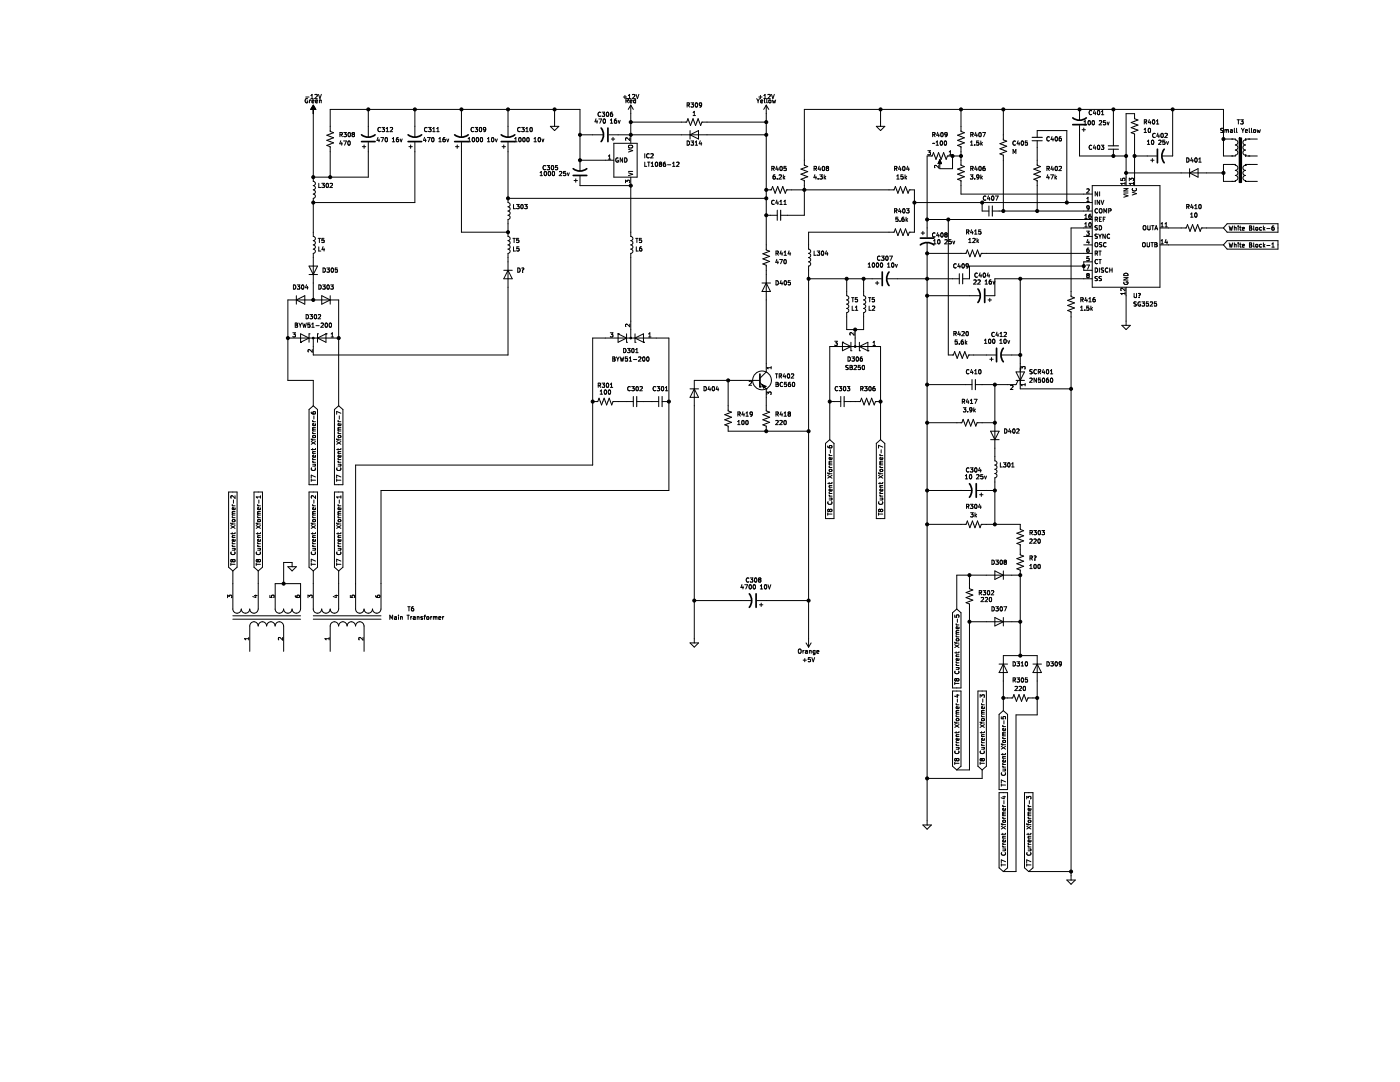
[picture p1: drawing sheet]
<svg xmlns="http://www.w3.org/2000/svg" width="279mm" height="216mm" viewBox="0 0 279 216" stroke-linecap="round" stroke-linejoin="round" font-family="sans-serif">
<path d="M0 9.2h279.4v206.7h-279.4z" fill-rule="evenodd" fill="#fff" stroke="#fff" stroke-width=".2"/>
<g fill="none" stroke="#000" stroke-width=".34">
<path d="M72.2 26.9a2.16 2.16 0 0 0 2.7 0M72.2 28.3h2.7M81.4 26.9a2.16 2.16 0 0 0 2.7 0M81.4 28.3h2.7M90.7 26.9a2.16 2.16 0 0 0 2.7 0M90.7 28.3h2.7M100 26.9a2.16 2.16 0 0 0 2.7 0M100 28.3h2.7M114.4 33.7a2.16 2.16 0 0 0 2.7 0M114.4 35h2.7M120 25.5a2.16 2.16 0 0 1 0 2.8M121.3 25.5v2.8"/>
<path d="M214.1 23.5a2.16 2.16 0 0 0 2.7 0M214.1 24.9h2.7M231 29.8v2.7M232.3 29.8a2.16 2.16 0 0 0 0 2.7M176.1 54.3v2.7M177.4 54.3a2.16 2.16 0 0 0 0 2.7M183.7 48.9a2.16 2.16 0 0 1 2.7 0M183.7 47.5h2.7M195.2 57.7a2.16 2.16 0 0 1 0 2.7M196.5 57.7v2.7M151.7 74.6v2.6M198.9 69.5v2.7"/>
<path d="M200.2 69.5a2.16 2.16 0 0 0 0 2.7M193.5 96.5a2.16 2.16 0 0 1 0 2.7M194.8 96.5v2.7M149.5 118.5a2.16 2.16 0 0 1 0 2.7M150.9 118.5v2.7"/>
</g>
<g fill="none" stroke="#000" stroke-width=".2">
<path d="M61 19.4h.7M61.4 19.7a.38 .38 0 0 0-.5 .4 .38 .38 0 0 0 .5 .3v-.2h-.1M61.8 20v.5M62 20l-.2 .1M62 19.7h.5M62 19.1l.3-.3v.9M62.8 18.9l.4-.1 .1 .3-.5 .6h.5M63.6 18.8l.2 .9 .3-.9M63.7 20v.5M124.4 19.4h.6M124.7 19v.7M125.4 19.7h.5"/>
<path d="M125.4 19.1l.2-.3v.9M126.2 18.9l.3-.1 .2 .3-.5 .6h.5M126.9 19.7v.8h-.4v-.5h.4M126.9 18.8l.3 .9 .3-.9M151 19.7l.3 .4M151.4 19.4h.7M151.6 19.7l-.3 .4M151.8 19v.7M152.4 19.7h.5M152.4 19.1l.3-.3v.9M152.6 19.7v.7l.1 .1M153 19.7v.7l.1 .1"/>
<path d="M153.2 18.9l.4-.1 .1 .3-.5 .6h.5M154 18.8l.2 .9 .3-.9M154.1 20l.2 .5 .2-.4 .1 .4 .2-.5M62.3 20.2h.4l-.1-.2-.3 .1v.4h.3M62.5 21.8v14.4a.42 .42 0 0 1 .4 .4 .42 .42 0 0 1-.4 .4 .42 .42 0 0 1 .4 .5 .42 .42 0 0 1-.4 .4 .42 .42 0 0 1 .4 .4 .42 .42 0 0 1-.4 .4 .42 .42 0 0 1 .4 .5 .42 .42 0 0 1-.4 .4v7.6a.42 .42 0 0 1 .4 .4 .42 .42 0 0 1-.4 .4 .42 .42 0 0 1 .4 .4 .42 .42 0 0 1-.4 .5 .42 .42 0 0 1 .4 .4 .42 .42 0 0 1-.4 .4 .42 .42 0 0 1 .4 .4 .42 .42 0 0 1-.4 .5v9.3M62.5 21l.5 .8h-1zM63 20.2h.4l-.1-.2-.3 .1v.4h.3M63.6 36.6v.8h.4M63.7 20h.4v.5M64.2 36.6h.5l-.2 .3 .2 .1v.3h-.5M65.1 36.7l.2-.1a.41 .41 0 0 1 .3 .4 .41 .41 0 0 1-.4 .4l-.1-.3zM65.9 36.7l.3-.1 .2 .2-.6 .6h.6"/>
<path d="M67.8 26.9l.4-.1 .1-.3-.5-.1v.9M68 28.1l-.2 .6h.5M68 26.9l.3 .4M68.2 28.4v.6M68.6 28.1h.5l-.3 .9M68.6 26.4h.5l-.3 .4h.3v.4h-.5M69.5 26.5l.2-.1a.41 .41 0 0 1 .3 .5 .41 .41 0 0 1-.4 .3l-.1-.2zM69.5 28.2l.1-.1a.41 .41 0 0 1 .3 .5 .41 .41 0 0 1-.4 .3l-.1-.2zM70.4 26.8l-.1-.2 .1-.2 .3 .2-.1 .2M70.4 26.8l-.1 .2 .1 .3 .3-.2-.1-.3M70.4 26.8h.2M72.3 29.3h.7"/>
<path d="M72.7 28.9v.7M73.5 21.8v5.6M73.5 28.4v6.9h-11M75.4 27.4l-.2 .6h.6M75.6 27.7v.6M75.9 25.5a.37 .37 0 0 0-.5 .4 .37 .37 0 0 0 .5 .3M76 27.4h.6l-.4 .9M76.2 25.4h.5l-.2 .4h.2v.4h-.5M76.9 27.5l.1-.1a.41 .41 0 0 1 .3 .5 .41 .41 0 0 1-.3 .4l-.2-.3zM77.1 26.3h.4M77.1 25.7l.2-.3v.9M77.9 25.5l.3-.1 .2 .3-.6 .6h.6"/>
<path d="M78.3 28.3h.5M78.3 27.7l.2-.3v.9M79.5 27.4l-.4 .2v.5l.2 .2 .2-.1v-.4h-.2l-.2 .1M79.9 27.7l.2 .6 .2-.6M81.6 29.3h.7M82 28.9v.7M82.8 21.8v5.6M82.8 28.4v12h-20.3M84.7 27.4l-.2 .6h.6M84.9 27.7v.6M85.2 25.5a.37 .37 0 0 0-.5 .4 .37 .37 0 0 0 .5 .3M85.3 27.4h.6l-.4 .9"/>
<path d="M85.5 25.4h.5l-.2 .4h.2v.4h-.5M86.2 27.5l.1-.1a.41 .41 0 0 1 .3 .5 .41 .41 0 0 1-.3 .4l-.2-.3zM86.4 26.3h.4M86.4 25.7l.2-.3v.9M87.2 26.3h.4M87.2 25.7l.2-.3v.9M87.6 28.3h.5M87.6 27.7l.2-.3v.9M88.8 27.4l-.4 .2v.5l.2 .2 .2-.1v-.4h-.2l-.2 .1M89.2 27.7l.2 .6 .2-.6M90.9 29.3h.7M91.2 28.9v.7"/>
<path d="M92.1 28.4v17.9h9.3M92.1 21.8v5.6M93.4 28.3h.5M93.4 27.7l.3-.3v.9M94.3 27.5l.1-.1a.41 .41 0 0 1 .3 .5 .41 .41 0 0 1-.4 .4l-.1-.3zM94.5 25.5a.37 .37 0 0 0-.5 .4 .37 .37 0 0 0 .5 .3M94.8 25.4h.5l-.3 .4h.3v.4h-.5M95.1 27.5l.1-.1a.41 .41 0 0 1 .3 .5 .41 .41 0 0 1-.4 .4l-.1-.3zM95.7 25.5l.2-.1a.41 .41 0 0 1 .3 .5 .41 .41 0 0 1-.4 .3l-.1-.2zM95.9 27.5l.1-.1a.41 .41 0 0 1 .3 .5 .41 .41 0 0 1-.3 .4l-.2-.3zM96.9 25.8l-.1 .2-.3-.1v-.4l.3-.1 .1 .2v.5l-.4 .2M97.3 28.3h.5"/>
<path d="M97.3 27.7l.2-.3v.9M98.2 27.5l.1-.1a.41 .41 0 0 1 .3 .5 .41 .41 0 0 1-.4 .4l-.1-.3zM98.9 27.7l.2 .6 .2-.6M100.2 29.3h.7M100.5 28.9v.7M101.4 28.4v12a.42 .42 0 0 1 .4 .4 .42 .42 0 0 1-.4 .5 .42 .42 0 0 1 .4 .4 .42 .42 0 0 1-.4 .4 .42 .42 0 0 1 .4 .4 .42 .42 0 0 1-.4 .5 .42 .42 0 0 1 .4 .4 .42 .42 0 0 1-.4 .4v3.4a.42 .42 0 0 1 .4 .4 .42 .42 0 0 1-.4 .4 .42 .42 0 0 1 .4 .4 .42 .42 0 0 1-.4 .5 .42 .42 0 0 1 .4 .4 .42 .42 0 0 1-.4 .4 .42 .42 0 0 1 .4 .4 .42 .42 0 0 1-.4 .5v20.2h-38.9v-3.3M101.4 21.8v5.6M101.4 39.6h51.5M102.7 28.3h.5M102.7 27.7l.3-.3v.9M103.6 27.5l.1-.1a.41 .41 0 0 1 .3 .5 .41 .41 0 0 1-.4 .4l-.1-.3zM103.8 25.5a.37 .37 0 0 0-.5 .4 .37 .37 0 0 0 .5 .3"/>
<path d="M104.1 25.4h.5l-.3 .4h.3v.4h-.5M104.4 27.5l.1-.1a.41 .41 0 0 1 .3 .5 .41 .41 0 0 1-.4 .4l-.1-.3zM104.9 26.3h.5M104.9 25.7l.3-.3v.9M105.2 27.5l.1-.1a.41 .41 0 0 1 .3 .5 .41 .41 0 0 1-.4 .4l-.1-.3zM105.8 25.5l.2-.1a.41 .41 0 0 1 .3 .5 .41 .41 0 0 1-.4 .3l-.1-.2zM106.6 28.3h.5M106.6 27.7l.2-.3v.9M107.5 27.5l.1-.1a.41 .41 0 0 1 .3 .5 .41 .41 0 0 1-.4 .4l-.1-.3zM107.8 35.1h.5M107.8 34.4l.2-.2v.9M108.1 27.7l.2 .6 .2-.6"/>
<path d="M108.7 34.3l.1-.1a.41 .41 0 0 1 .3 .4 .41 .41 0 0 1-.4 .4l-.1-.3zM108.9 33.1a.37 .37 0 0 0-.5 .4 .37 .37 0 0 0 .5 .3M109.2 33h.5l-.3 .4h.3v.4h-.5M109.5 34.3l.1-.1a.41 .41 0 0 1 .3 .4 .41 .41 0 0 1-.4 .4l-.1-.3zM109.8 25.2h1.7l-.8 .9zM110.1 33.1l.1-.1a.41 .41 0 0 1 .3 .5 .41 .41 0 0 1-.4 .3l-.1-.2zM110.3 34.3l.1-.1a.41 .41 0 0 1 .3 .4 .41 .41 0 0 1-.4 .4l-.1-.3zM110.7 21.8v3.4M111.3 33h-.4l-.1 .4h.4l.1 .4h-.5M111.6 34.3l.4-.1 .1 .2-.5 .7h.5M112.9 34.2h-.4l-.1 .4h.5v.4h-.5M113.2 34.5l.2 .6 .2-.6"/>
<path d="M114.6 36h.6M114.9 35.7v.7M115.7 34.2v-12.4h-49.8v4.4l.7 .3-1.4 .5 1.4 .5-1.4 .5 1.4 .5-1.4 .5 .7 .3v6M115.7 26.9h4.8M115.7 35.2v1.8h10.2M115.7 32h6.8M118.9 23.7l-.2 .6h.6M119.1 24v.6M119.5 23.7h.6l-.4 .9M119.9 22.5a.37 .37 0 0 0-.6 .3 .37 .37 0 0 0 .6 .3M120.2 22.4h.5l-.3 .3 .2 .1v.3h-.4M120.4 23.8h.1a.36 .36 0 0 1 .4 .4 .36 .36 0 0 1-.5 .3z"/>
<path d="M120.7 23.8h.1M121.1 22.5l.1-.1a.41 .41 0 0 1 .3 .4 .41 .41 0 0 1-.4 .4l-.1-.3zM121.4 31.8h.5M121.4 31.2l.3-.3v.9M121.5 26.9h31.4M121.8 24l.2-.3v.9M121.8 24.6h.5M122 27.7h.7M122.2 22.4l-.4 .2v.5l.2 .1 .2-.1v-.4h-.2l-.2 .2M122.3 27.4v.7M122.5 28.6h4.7v6.7h-4.7zM123 23.7l-.4 .2v.5l.2 .2 .2-.1v-.4h-.2l-.2 .1"/>
<path d="M123.4 31.5a.38 .38 0 0 0-.5 .4 .38 .38 0 0 0 .5 .4v-.3h-.2M123.4 24l.2 .6 .2-.6M124.3 31.5v.9l-.5-.9v.9M124.7 31.5a.43 .43 0 0 1 .4 .4 .43 .43 0 0 1-.4 .5zM124.8 36.5v-.5l.4 .2v-.2h.4v.5M124.9 20.1h.4l.1-.3-.5-.1v.8M125.1 20.1l.3 .4M125.4 29.8l.9 .3-.9 .2M125.4 34.5l.9 .3-.9 .2M125.4 34.2h.9M125.5 29h.6l.1 .4-.7 .1-.1-.2zM125.7 27.5v.5l-.6-.5-.3 .2 .1 .3"/>
<path d="M125.7 20.2h.4v-.2l-.4 .1 .1 .4h.3M125.9 35.3v11.9a.42 .42 0 0 1 .4 .4 .42 .42 0 0 1-.4 .4 .42 .42 0 0 1 .4 .4 .42 .42 0 0 1-.4 .5 .42 .42 0 0 1 .4 .4 .42 .42 0 0 1-.4 .4 .42 .42 0 0 1 .4 .4 .42 .42 0 0 1-.4 .5v16.9M125.9 21v7.6M125.9 24.4h11.1l.3-.7 .5 1.3 .5-1.3 .5 1.3 .5-1.3 .5 1.3 .3-.6h12.8M125.9 21l-.5 .8M125.9 21l.5 .8M128.7 32.4v.8h.4M128.7 30.7v.8M129.2 32.4h.5M129.5 32.4v.8M129.6 30.7a.37 .37 0 0 0-.6 .4 .37 .37 0 0 0 .6 .3M129.9 30.7h.3l.2 .2-.6 .6h.6"/>
<path d="M130 33.2h.4M130 32.6l.2-.2v.8M130.8 32.4h.2a.41 .41 0 0 1 .3 .4 .41 .41 0 0 1-.4 .4l-.1-.3zM131.6 32.5l.1-.1 .4 .1M131.6 32.6l.1 .1M131.6 32.5v.1M131.7 32.7l-.1 .2 .1 .3 .4-.2-.2-.3M131.7 32.7h.2M132.1 32.5v.1M132.1 32.6l-.2 .1M132.8 32.4l-.4 .2v.4l.1 .2 .3-.1v-.4h-.3l-.1 .1M133.2 32.9h.7"/>
<path d="M134.2 33.2h.5M134.2 32.6l.3-.2v.8M135 32.4h.4l.1 .2-.5 .6h.5M137.1 28.1a.43 .43 0 0 1 .5 .5 .43 .43 0 0 1-.5 .4zM137.3 21l.3 .4M137.5 20.9l-.4 .1M137.6 20.9l-.1-.3-.4-.1v.9M137.6 20.9h-.1M137.7 26.1v1.6M137.7 26.9l1.7-.8v1.6zM137.9 28.1h.5l-.3 .4h.3v.4h-.5M137.9 20.5h.5l-.3 .3 .3 .1v.4h-.5"/>
<path d="M138.3 23.1h.5M138.3 22.5l.3-.3v.9M138.7 29h.5M138.7 28.4l.3-.3v.9M138.8 20.6l.1-.1a.41 .41 0 0 1 .3 .5 .41 .41 0 0 1-.3 .3l-.2-.3zM139.7 28.1l-.2 .6h.6M139.9 28.4v.6M140 20.9l-.1 .1h-.3v-.4l.3-.1 .1 .2v.5l-.4 .2M151.3 20.1v.4M151.8 20.2h.4v-.2l-.4 .1 .1 .4h.3M152.9 37.9h1l.3-.7 .5 1.4 .5-1.4 .5 1.4 .5-1.4 .5 1.4 .3-.7h21.4l.3-.7 .5 1.4 .5-1.4 .5 1.4 .5-1.4 .5 1.4 .3-.7h1v8.4h-1l-.3 .7-.5-1.3-.5 1.3-.5-1.3-.5 1.3-.5-1.3-.3 .6h-17v3.4a.42 .42 0 0 1 .4 .4 .42 .42 0 0 1-.4 .5 .42 .42 0 0 1 .4 .4 .42 .42 0 0 1-.4 .4 .42 .42 0 0 1 .4 .4 .42 .42 0 0 1-.4 .4 .42 .42 0 0 1 .4 .5 .42 .42 0 0 1-.4 .4v76M152.9 21l-.5 .8"/>
<path d="M152.9 21v28.9l.7 .2-1.4 .5 1.4 .5-1.4 .6 1.4 .5-1.4 .5 .7 .2v21.3l-1.2 1.3M152.9 21l.5 .8M153.5 20h.2l.2 .1-.2 .4-.3-.1zM154 33.6h.4l.1-.3-.5-.1v.8M154.2 33.6l.3 .4M154.7 34.9l-.4 .2v.5l.1 .1h.3v-.5h-.3l-.1 .2M155 33.2l-.2 .6h.6M155 39.9l-.2 .6h.6M155.1 35.7h.1M155.2 33.5v.5M155.5 35l.3-.1 .2 .2-.6 .6h.6M155.7 33.3l.1-.1a.41 .41 0 0 1 .3 .4 .41 .41 0 0 1-.3 .4l-.2-.3z"/>
<path d="M156.3 34.9v.8M156.4 35.4l.2 .3M156.5 33.6h-.1M156.5 33.6h.3M156.6 35.2l-.3 .3M156.8 33.6h.1M156.9 33.6l-.1 .4h-.4M156.9 33.2h-.4l-.1 .4M162.5 33.6h.4v-.3l-.4-.1v.8M162.6 34.8l-.2 .7h.6M162.7 33.6l.3 .4M162.8 35.2v.5"/>
<path d="M163.3 35.7h.1M163.5 33.2l-.2 .6h.5M163.6 34.9h.5l-.3 .3 .3 .1v.4h-.5M163.7 33.5v.5M164.2 33.3l.1-.1a.41 .41 0 0 1 .3 .4 .41 .41 0 0 1-.4 .4l-.1-.3zM164.5 34.9v.8M164.6 35.4l.2 .3M164.8 35.2l-.3 .3M164.9 33.4l.1-.2 .4 .2M164.9 33.4l.1 .2M164.9 33.4h.1M165 33.6l-.1 .1 .1 .3 .4-.1-.2-.3"/>
<path d="M165 33.6h.2M165.4 33.4h.1M165.4 33.4l-.2 .2M174.9 25.2h1.7l-.9 .9zM175.7 21.8v3.4M178.5 33.6h.4l.1-.3-.5-.1v.8M178.7 33.6l.3 .4M179 35.7h.5M179 35.1l.2-.2v.8M179.5 33.2l-.2 .6h.6M179.7 33.5v.5M180.2 34.9h-.4v.4l.4-.1v.5h-.4"/>
<path d="M180.2 33.3l.1-.1a.41 .41 0 0 1 .3 .4 .41 .41 0 0 1-.3 .4l-.2-.3zM180.6 34.9v.8M180.7 35.4l.2 .3M180.9 35.2l-.3 .3M181.1 33.2l-.2 .6h.6M181.3 33.5v.5M185.2 30.1h.5l-.3 .3 .3 .1v.3h-.5M186.1 26.9l.4-.1 .1-.3-.5-.1v.9M186.3 26.9l.3 .4M186.5 28.6l-.4 .1M186.8 29h.5M186.8 28.4l.3-.3v.9"/>
<path d="M187.1 26.4l-.2 .6h.6M187.3 26.7v.6M187.4 33v.5l-.7-.5-.2 .2 .1 .3M187.6 31.9l.3 .7h-.7zM187.7 28.2l.1-.1a.41 .41 0 0 1 .3 .5 .41 .41 0 0 1-.4 .3l-.1-.2zM187.8 26.5l.1-.1a.41 .41 0 0 1 .3 .5 .41 .41 0 0 1-.3 .3l-.2-.2zM188.5 28.2l.1-.1a.41 .41 0 0 1 .3 .5 .41 .41 0 0 1-.4 .3l-.1-.2zM189 26.8l-.1 .2-.3-.1v-.4l.3-.1 .1 .2v.5l-.4 .2M189.4 30.9h.5M189.4 30.3l.3-.2v.8M190.1 31.1v2.6h-2.5v-1.6M191.8 21.8v4.4l.7 .3-1.4 .5 1.4 .5-1.4 .5 1.4 .5-1.4 .5 .7 .3v3.7l.7 .2-1.4 .5 1.4 .6-1.4 .5 1.4 .5-1.4 .5 .7 .2v2.7h26.2"/>
<path d="M191.8 31.1h-2.7l-.3 .7-.5-1.4-.5 1.4-.5-1.4-.5 1.4-.5-1.4-.3 .7h-1v16.2M193.6 34.9h.6l-.3 .3 .2 .1v.4h-.5M193.7 29h.5M193.7 28.4l.2-.3v.9M193.7 26.9l.4-.1 .1-.3-.5-.1v.9M193.7 33.6h.4l.1-.3-.5-.1v.8M193.9 26.9l.3 .4M193.9 33.6l.3 .4M194.5 28.9v.1M194.5 35.7h.1M194.7 33.2l-.2 .6h.6M194.7 26.4l-.2 .6h.6"/>
<path d="M194.9 26.7v.6M194.9 33.5v.5M195.3 28.1h-.4v.4h.4v.4h-.4M195.4 35.2l-.2 .2h-.2l-.1-.4 .3-.1 .2 .1-.1 .5-.3 .2M195.4 26.5l.1-.1a.41 .41 0 0 1 .3 .5 .41 .41 0 0 1-.3 .3l-.2-.2zM195.4 33.3l.1-.1a.41 .41 0 0 1 .3 .4 .41 .41 0 0 1-.3 .4l-.2-.3zM195.7 28.1v.9M195.7 34.9v.8M195.8 28.7l.3 .3M195.8 35.4l.3 .3M196.1 35.2l-.4 .3M196.1 28.4l-.4 .3"/>
<path d="M196.1 26.4h.6l-.4 .9M196.5 33.2l-.3 .2-.1 .5 .2 .1h.3l-.1-.4-.2-.1-.2 .2M196.8 39.2a.37 .37 0 0 0-.6 .3 .37 .37 0 0 0 .6 .4M197.3 39.1l-.2 .6h.5M197.5 39.4v.6M198 39.2l.1-.1a.41 .41 0 0 1 .3 .4 .41 .41 0 0 1-.4 .4l-.1-.3zM198.6 39.1h.6l-.4 .9M200.2 21.8v6.1l.7 .3-1.3 .5 1.3 .5-1.3 .5 1.3 .5-1.3 .5 .6 .3v11.1M202.2 30.7v-.9l.3 .6 .2-.6v.9M202.7 28.2a.37 .37 0 0 0-.6 .4 .37 .37 0 0 0 .6 .3M203.2 28.1l-.2 .6h.5M203.4 28.4v.6"/>
<path d="M203.9 28.2l.1-.1a.41 .41 0 0 1 .3 .5 .41 .41 0 0 1-.4 .3l-.1-.2zM205 28.1h-.4v.4h.4v.4h-.4M206 28.1h2M207 27.4v-1.3h5.9v14.3M207 28.1v4.9l.7 .2-1.4 .5 1.4 .6-1.4 .5 1.4 .5-1.4 .5 .7 .2v6.1M208.9 33.6h.4l.1-.3-.5-.1v.8M209.1 34.8l-.2 .7h.5M209.1 33.6l.3 .4M209.3 35.2v.5M209.4 27.4a.37 .37 0 0 0-.5 .3 .37 .37 0 0 0 .5 .3M209.7 34.9h.5l-.3 .8M209.9 33.2l-.2 .6h.6"/>
<path d="M210 27.2l-.2 .6h.5M210.1 33.5v.5M210.2 27.6v.5M210.5 34.9v.8M210.6 33.3l.1-.1a.41 .41 0 0 1 .3 .4 .41 .41 0 0 1-.3 .4l-.2-.3zM210.6 35.4l.3 .3M210.6 27.4l.2-.1a.41 .41 0 0 1 .3 .4 .41 .41 0 0 1-.4 .4l-.1-.3zM210.9 35.2l-.4 .3M211.4 33.3l.3-.1 .1 .2-.5 .6h.5M211.5 27.4l-.1 .6 .1 .1 .3-.1v-.4h-.3l-.1 .2M211.5 27.3v.1M211.8 27.3h-.3"/>
<path d="M215.4 21.8v2.2M215.4 25v6.1h9.3M215.9 25.9h.7M216.3 25.5v.7M216.3 24.3l.3-.2v.8M216.3 24.9h.5M216.9 39.6l.2-.2v.8M216.9 37.8l.3-.1 .2 .2-.5 .6h.5M217.2 24.1h.1a.41 .41 0 0 1 .3 .4 .41 .41 0 0 1-.3 .4l-.2-.3zM217.9 29.1a.37 .37 0 0 0-.6 .3 .37 .37 0 0 0 .6 .3M217.9 22.1a.37 .37 0 0 0-.6 .4 .37 .37 0 0 0 .6 .3M218 37h13.5v20.3h-13.5z"/>
<path d="M218 24.1h.1a.41 .41 0 0 1 .3 .4 .41 .41 0 0 1-.3 .4l-.2-.3zM218.4 28.9l-.2 .6h.5M218.4 22l-.2 .6h.5M218.6 40v.8M218.6 22.3v.6M218.6 29.3v.5M219.1 38.3v.8l-.5-.8v.8M219.1 22.1l.1-.1a.41 .41 0 0 1 .3 .5 .41 .41 0 0 1-.4 .4l-.1-.3zM219.1 29.1l.1-.1a.41 .41 0 0 1 .3 .4 .41 .41 0 0 1-.4 .4l-.1-.3zM219.4 24.1h.3l.2 .2-.6 .6h.6M219.5 40v.8l-.5-.8v.8M219.5 38.3v.8"/>
<path d="M219.7 40l.3 .8 .3-.8M219.8 29h.5l-.3 .3 .3 .1v.3h-.5M219.8 22.9h.5M219.8 22.3l.2-.3v.9M220.6 24.1h-.4v.4l.4-.1v.4h-.4M221 24.4l.2 .5 .2-.5M221.2 29.8h2M222.2 21.8v7.3M222.2 29.8v1.3M223.7 35.6v.4h.4l-.1-.4h.4v.4M224.3 37.6h.8l-.8 .5h.8M224.3 38.8l.8 .3-.8 .3"/>
<path d="M224.3 38.5h.8M224.5 36.4v.4M224.5 36.6h-.8l.2 .2M224.7 37v-14.3h1.7v1l.7 .2-1.3 .6 1.3 .5-1.3 .5 1.3 .5-1.3 .5 .6 .2v10.3M224.7 34.5h19.5M225.4 36.1v-.5l.3 .2 .1-.2h.3v.5M226 38.4l.8 .2-.8 .3M226 37.6a.37 .37 0 0 0 .4 .5 .37 .37 0 0 0 .3-.5M226.2 36.4v.4M226.2 36.6h-.8l.2 .2M226.4 31.1h4.4M228.3 26.4h.5"/>
<path d="M228.3 25.8l.3-.2v.8M228.4 24.3h.4v-.3l-.4-.1v.8M228.6 24.3l.3 .4M229 28.2l.2-.2v.8M229 28.8h.5M229.2 25.7l.1-.1a.41 .41 0 0 1 .3 .4 .41 .41 0 0 1-.3 .4l-.2-.3zM229.4 23.9l-.2 .6h.5M229.6 24.2v.5M229.6 32h.7M229.9 28h.1a.41 .41 0 0 1 .3 .4 .41 .41 0 0 1-.4 .4l-.1-.3zM230 31.6v.7M230.1 24l.1-.1a.41 .41 0 0 1 .3 .4 .41 .41 0 0 1-.4 .4l-.1-.3z"/>
<path d="M230.6 26.7a.37 .37 0 0 0-.6 .3 .37 .37 0 0 0 .6 .4M230.8 24.7h.5M230.8 24.1l.2-.2v.8M231.1 26.6l-.2 .6h.5M231.2 28h.4l.1 .2-.5 .6h.5M231.3 26.9v.5M231.8 26.7l.1-.1a.41 .41 0 0 1 .3 .4 .41 .41 0 0 1-.4 .4l-.1-.3zM232.5 28h-.4l-.1 .4 .4-.1 .1 .4h-.5M232.5 26.7l.3-.1 .2 .2-.6 .6h.6M232.8 28.2l.2 .6 .2-.6M234 21.8v9.3h-2.2M236.8 31.5a.43 .43 0 0 1 .5 .4 .43 .43 0 0 1-.5 .5z"/>
<path d="M237.4 34.5l1.7-.8v1.6zM237.4 33.7v1.6M237.8 31.5l-.2 .6h.6M238 31.8v.6M238.5 31.6l.1-.1a.41 .41 0 0 1 .3 .4 .41 .41 0 0 1-.3 .4l-.2-.3zM239.2 32.4h.5M239.2 31.7l.3-.2v.9M244 26.1h.1M244 26.1v.3h-.4M244.1 25.6h-.3l-.2 .2 .1 .2 .3 .1M244.2 32.8h2.3v.2a.51 .51 0 0 1 .5 .5 .51 .51 0 0 1-.5 .5 .51 .51 0 0 1 .5 .5 .51 .51 0 0 1-.5 .5 .51 .51 0 0 1 .5 .5 .51 .51 0 0 1-.5 .5v.2h-2.3zM244.2 27.7h2.3v.2a.51 .51 0 0 1 .5 .5 .51 .51 0 0 1-.5 .5 .51 .51 0 0 1 .5 .5 .51 .51 0 0 1-.5 .5 .51 .51 0 0 1 .5 .5 .51 .51 0 0 1-.5 .6v.1h-2.3v-9.3h-83.7v11.2l.7 .2-1.3 .5 1.3 .6-1.3 .5 1.3 .5-1.3 .5 .6 .2v7h-4.7"/>
<path d="M244.5 25.9v.5M244.5 25.9l.3 .1M244.5 25.9v.1M244.8 26l.3-.1 .1 .5M244.8 26v.4M245.6 25.9h.3v.5M245.9 36.2h.1M245.9 32.8h.1M245.9 31.1h.1M245.9 27.7h.1M245.9 26.1l-.4 .1 .2 .2h.2M246.3 25.6v.7l.2 .1"/>
<path d="M246.8 25.6v.7l.1 .1M246.9 23.9h.5M247.1 23.9v.8M247.6 23.9h.5l-.3 .3 .3 .1v.4h-.5M247.7 25.6l.3 .4M248 26v.4M248.3 25.6l-.3 .4M248.6 26.2l.4-.1-.1-.2-.3 .1v.4h.3M248.6 36.2h.1M248.6 33h.1M248.6 31h.1M248.6 27.9h.1"/>
<path d="M248.6 33a.51 .51 0 0 0-.5 .5 .51 .51 0 0 0 .5 .5 .51 .51 0 0 0-.5 .5 .51 .51 0 0 0 .5 .5 .51 .51 0 0 0-.5 .5 .51 .51 0 0 0 .5 .5v.2M248.6 27.9a.51 .51 0 0 0-.5 .5 .51 .51 0 0 0 .5 .5 .51 .51 0 0 0-.5 .5 .51 .51 0 0 0 .5 .5 .51 .51 0 0 0-.5 .5 .51 .51 0 0 0 .5 .6M248.6 31v.1h2.3M248.6 36.2h2.3M249.2 32.8h.1M249.2 31.1h.1M249.2 27.7h.1M249.3 25.6v.7l.1 .1M249.8 25.6v.7l.1 .1M250.2 26h.4l-.1 .4h-.3zM250.9 25.9l.1 .5 .2-.4 .2 .4 .1-.5M250.9 27.7h-2.3v.2"/>
<path d="M250.9 32.8h-2.3v.2M58.6 56.9a.43 .43 0 0 1 .4 .4 .43 .43 0 0 1-.4 .4zM59.1 59v1.7M59.1 59.9l1.7-.9v1.7zM59.3 56.9h.5l-.2 .3 .2 .1v.3h-.5M60.2 56.9h.2a.41 .41 0 0 1 .3 .4 .41 .41 0 0 1-.4 .4l-.1-.3zM61.2 56.8l-.2 .6h.5M61.4 57.1v.6M61.7 54.8h1.7M61.7 53.1h1.7l-.9 1.7zM63.5 47.6h.5M63.6 49.3v.8h.4"/>
<path d="M63.6 56.9a.43 .43 0 0 1 .5 .4 .43 .43 0 0 1-.5 .4zM63.7 47.6v.8M64.2 59l1.7 .9-1.7 .8zM64.4 56.9h.5l-.3 .3 .3 .1v.3h-.5M64.5 53.5a.43 .43 0 0 1 .5 .4 .43 .43 0 0 1-.5 .4zM64.5 49.2l-.2 .6h.5M64.7 47.6h-.4l-.1 .4 .4-.1 .1 .4h-.5M64.7 49.5v.6M65.2 53.5h.6l-.3 .3 .2 .1v.3h-.5M65.3 56.9h.1a.41 .41 0 0 1 .3 .4 .41 .41 0 0 1-.3 .4l-.2-.3zM65.9 59v1.7M66 56.9h.5l-.3 .3 .3 .1v.3h-.5"/>
<path d="M66.2 53.6v-.1a.36 .36 0 0 1 .4 .4 .36 .36 0 0 1-.4 .3zM66.4 53.5l.1 .1M67.3 53.5h-.4v.4l.4-.1v.4h-.4M100.5 53.9h1.7M101.4 53.9l.8 1.7h-1.7zM102.4 47.6h.4M102.5 49.3v.8h.4M102.5 40.8v.8h.4M102.6 47.6v.8M103.1 40.8h.5l-.3 .3 .3 .1v.4h-.5M103.3 53.5a.43 .43 0 0 1 .5 .4 .43 .43 0 0 1-.5 .4zM103.5 47.6h-.4v.4l.4-.1v.4h-.4"/>
<path d="M103.6 49.3h-.4l-.1 .4 .4-.1 .1 .4h-.5M104 40.9l.1-.1a.41 .41 0 0 1 .3 .4 .41 .41 0 0 1-.3 .4l-.2-.3zM104.1 53.5l.4 .1-.2 .4M104.3 54.2v.1M104.7 40.8h.5l-.3 .3 .3 .1v.4h-.5M126.9 47.6h.4M127 49.3v.8h.4M127.1 47.6v.8M128 47.6h-.4v.4l.4-.1v.4h-.4M128 49.3l-.3 .2-.1 .4 .2 .2 .3-.1-.1-.4h-.2l-.2 .1M152.1 56.5h1.7M152.9 43h2.2"/>
<path d="M152.9 56.5l.9 1.7h-1.7zM154.5 40a.37 .37 0 0 0-.5 .4 .37 .37 0 0 0 .5 .3M154.9 50.5h.4v-.3l-.4-.1v.8M154.9 56a.43 .43 0 0 1 .5 .4 .43 .43 0 0 1-.5 .5zM155 51.7l-.2 .6h.5M155.1 50.5l.2 .4M155.1 41.9v2.1M155.2 52.1v.5M155.2 40.2v.6M155.6 51.8h.6l-.4 .8M155.6 40.8h.5M155.6 40.2l.3-.2v.8"/>
<path d="M155.9 50.1l-.2 .6h.5M155.9 56l-.2 .6h.5M156.1 50.4v.5M156.1 56.3v.6M156.4 40.8h.5M156.4 40.2l.3-.2v.8M156.5 50.9h.5M156.5 50.3l.2-.2v.8M156.6 51.8a.41 .41 0 0 1 .3 .4 .41 .41 0 0 1-.3 .4l-.2-.3zM156.6 56.1l.1-.1a.41 .41 0 0 1 .3 .4 .41 .41 0 0 1-.4 .4l-.1-.3zM157.5 50.1l-.2 .6h.5M157.7 50.4v.5"/>
<path d="M157.7 56h-.4v.4h.4v.4h-.4M161.4 55.6h14.5M162.5 50.1v.8h.4M163.1 50.1h.5l-.3 .3 .3 .1v.4h-.5M164 50.2l.1-.1a.41 .41 0 0 1 .3 .4 .41 .41 0 0 1-.4 .4l-.1-.3zM164.9 50.1l-.2 .6h.5M165.1 50.4v.5M169 55.6v3.4a.42 .42 0 0 1 .4 .4 .42 .42 0 0 1-.4 .5 .42 .42 0 0 1 .4 .4 .42 .42 0 0 1-.4 .4 .42 .42 0 0 1 .4 .4 .42 .42 0 0 1-.4 .4 .42 .42 0 0 1 .4 .5 .42 .42 0 0 1-.4 .4v3.4h3.4v-3.4a.42 .42 0 0 0 .4-.4 .42 .42 0 0 0-.4-.5 .42 .42 0 0 0 .4-.4 .42 .42 0 0 0-.4-.4 .42 .42 0 0 0 .4-.4 .42 .42 0 0 0-.4-.4 .42 .42 0 0 0 .4-.5 .42 .42 0 0 0-.4-.4v-3.4M170 59.4h.4M170.2 59.4v.8M171.1 59.4h-.4v.4h.4v.4h-.4M173.3 52.7l.2-.2v.8"/>
<path d="M173.3 53.3h.4M173.3 59.4h.5M173.6 59.4v.8M174.1 59.8h.4M174.1 59.8h.1M174.1 52.5h.2a.41 .41 0 0 1 .3 .4 .41 .41 0 0 1-.4 .4l-.1-.3zM174.5 59.8h.1M174.5 59.4h-.4v.4M174.5 59.8v.4M174.7 56.5h.7M175 52.5h.1a.41 .41 0 0 1 .3 .4 .41 .41 0 0 1-.4 .4l-.1-.3zM175.1 56.1v.7"/>
<path d="M175.6 51.2a.37 .37 0 0 0-.5 .3 .37 .37 0 0 0 .5 .4M175.8 52.5h.1a.41 .41 0 0 1 .3 .4 .41 .41 0 0 1-.4 .4l-.1-.3zM175.9 51.1h.5l-.2 .3 .2 .1v.4h-.5M176.8 51.2l.2-.1a.41 .41 0 0 1 .3 .4 .41 .41 0 0 1-.4 .4l-.1-.3zM176.9 55.6h14.5M177.1 53.3h.5M177.1 52.7l.3-.2v.8M177.5 51.1h.6l-.4 .8M178 52.5h.1a.41 .41 0 0 1 .3 .4 .41 .41 0 0 1-.4 .4l-.1-.3zM178.5 42.1l.4-.1 .1-.3-.5-.1v.9M178.7 52.7l.2 .6 .2-.6M178.7 42.1l.3 .4"/>
<path d="M179.2 43.3h-.4v.4h.4v.4h-.4M179.5 41.6l-.2 .6h.6M179.6 44.1v.1M179.7 41.9v.6M180.2 41.7l.1-.1a.41 .41 0 0 1 .3 .5 .41 .41 0 0 1-.3 .4l-.2-.3zM180.4 43.3l-.4 .2v.5l.1 .2 .3-.1v-.4h-.3l-.1 .1M180.8 43.3v.9M180.9 43.9l.2 .3M180.9 41.6h.5l-.3 .4h.3v.4h-.5M181.1 43.6l-.3 .3M182.5 40.4h35.5M183.8 46.5h.7"/>
<path d="M184.2 46.2v.6M185 59h10.7M185 50.6h7.8l.3-.7 .5 1.3 .5-1.3 .5 1.3 .5-1.3 .5 1.3 .2-.6h22.2M185 48.4v116.2M185 43.8h33M186.3 48.7h.5M186.3 48.1l.3-.3v.9M186.6 46.5a.37 .37 0 0 0-.5 .4 .37 .37 0 0 0 .5 .3M187.1 46.4l-.2 .6h.6M187.2 47.9l.1-.1a.41 .41 0 0 1 .3 .5 .41 .41 0 0 1-.4 .3l-.1-.3zM187.3 46.7v.6M187.8 46.5h.1a.41 .41 0 0 1 .3 .4 .41 .41 0 0 1-.3 .4l-.2-.3z"/>
<path d="M188.6 47.9l.3-.1 .2 .3-.6 .6h.6M188.7 46.8l-.2-.1 .2-.2 .3 .1-.1 .2M188.7 46.8l-.2 .2 .2 .3 .3-.2-.1-.3M188.7 46.8h.2M189.3 43.8v27h1l.2-.6 .5 1.3 .5-1.3 .5 1.3 .5-1.3 .6 1.3 .2-.7h5.4M189.4 48.2h.1M189.4 48.2h.4M189.8 48.2h.1M189.8 48.2v.4h-.4M189.8 47.8h-.4v.4M190.1 48.1l.2 .6 .2-.6M190.8 52.7a.37 .37 0 0 0-.5 .4 .37 .37 0 0 0 .5 .3"/>
<path d="M191.4 52.6l-.2 .6h.5M191.4 54.6v2M191.6 52.9v.6M192 52.7l.2-.1a.41 .41 0 0 1 .3 .5 .41 .41 0 0 1-.4 .3l-.1-.2zM192.8 52.7l.1 .4 .2 .1 .2-.2M192.9 52.7l.2-.1 .2 .2-.1 .5-.3 .2M192.9 52.7h-.1M192.9 46.3h.4v-.3l-.4-.1v.8M193.1 46.3l.3 .4M193.3 48.4h.5M193.3 47.8l.3-.2v.8M193.9 45.8l-.2 .6h.5"/>
<path d="M194.1 46.2v.5M194.1 47.6h.4l.1 .2-.5 .6h.5M194.3 55.9l.4-.1 .1 .3-.5 .6h.5M194.5 46.7h.5M194.5 46.1l.2-.2v.8M195 47.6v.8M195.1 48.1l.2 .3M195.1 54.6a.37 .37 0 0 0-.6 .3 .37 .37 0 0 0 .6 .3M195.1 55.9l.4-.1 .1 .3-.5 .6h.5M195.3 47.8l-.3 .4M195.3 46.2v.1M195.3 46.2h.4"/>
<path d="M195.6 54.4l-.2 .6h.5M195.7 46.2v.1M195.7 46.3v.4l-.4-.1M195.7 45.9h-.4v.4M195.8 54.8v.5M196 40.4v1.7h1.4M196.3 54.6l.1-.1a.41 .41 0 0 1 .3 .4 .41 .41 0 0 1-.4 .4l-.1-.3zM196.6 56.7h.5M196.6 56.1l.2-.3v.9M197.2 59.9h.7M197.2 54.4l-.2 .6h.5M197.4 41.1v2"/>
<path d="M197.4 54.8v.5M197.5 59.5v.7M197.8 55.8l-.2 .1-.2 .3v.4h.4M197.8 56.2h.1M197.8 56.2h-.2l-.2 .1M197.8 56.6h.1M197.8 56.2v.4M198 42.1h20M198.2 56.1l.2 .6 .2-.6M203.6 55.6v22h10.2M215.7 59.8h.4v-.3l-.4-.1v.8M215.9 59.8l.3 .4"/>
<path d="M216.3 53.1h-22.8v2.5h-1.4M216.3 48.9h1.7M216.3 47.2h1.7M216.5 45.3h.5M216.5 43l.2-.3v.9M216.5 44.7l.2-.3v.9M216.5 43.6h.5M216.7 59.3l-.2 .7h.5M216.9 46.1h.5l-.3 .3 .2 .1v.4h-.4M216.9 52.9h.5l-.3 .8M216.9 40.2h.5M216.9 59.7v.5"/>
<path d="M217.1 54.9l-.2-.1 .2-.2 .3 .1-.2 .2M217.1 54.9l-.2 .2 .2 .3 .3-.1-.2-.4M217.1 54.9h.1M217.1 47.8l-.2 .6h.5M217.3 49.5l-.4 .2v.5l.2 .1h.2v-.4l-.2-.1-.2 .2M217.3 48.1v.6M217.3 59.6l.2-.2v.8M217.3 51.2h-.4v.4h.4v.4h-.4M217.4 41.4l-.2 .2-.2-.1-.1-.4h.3l.2 .1-.1 .5-.3 .2M217.4 44.5l.1-.1a.41 .41 0 0 1 .3 .5 .41 .41 0 0 1-.4 .3l-.1-.2zM217.4 42.8l-.1 .6 .2 .2 .2-.1v-.4h-.2l-.2 .1M217.5 42.8h-.1"/>
<path d="M217.7 42.7l-.2 .1M218 55.6h-19.5v3.4h-1.8M218 45.5h-4.2v13.7l.6 .2-1.3 .5 1.3 .5-1.3 .5 1.3 .6-1.3 .5 .7 .2v113.4M218 52.2h-1.7v1.7h1.7M218.1 59.8l.1 .4h.3M218.2 59.8l-.1 .1M218.5 59.4h-.2l-.2 .4M218.5 59.8h-.3M218.5 59.8h.1M218.6 59.8v.4M218.6 53.5a.43 .43 0 0 1 .5 .4 .43 .43 0 0 1-.5 .4zM218.6 50.5h.4v-.3l-.4-.1v.8"/>
<path d="M218.6 48.5l.1-.1 .4 .1-.1 .7-.4-.1zM218.6 43.8l.4-.1v-.3l-.4-.1v.9M218.8 43.8l.3 .4M218.8 50.5l.3 .4M219 45.1h-.4a.35 .35 0 0 0 .4 .4l-.1 .3h-.4M219 46.8h-.4a.35 .35 0 0 0 .4 .4l-.1 .3h-.4M219 55.2h-.4a.35 .35 0 0 0 .4 .5l-.1 .3h-.4M219 41.7a.38 .38 0 0 0-.5 .4 .38 .38 0 0 0 .6 .3M219 41.7h.1M219.1 51.9a.37 .37 0 0 0-.6 .3 .37 .37 0 0 0 .6 .3M219.3 46.7l.2 .5M219.3 50.1h.5"/>
<path d="M219.3 51.8h.5M219.4 45a.43 .43 0 0 1 .5 .4 .43 .43 0 0 1-.5 .5zM219.4 53.5v.8M219.4 41.8l.2-.2 .3 .2-.1 .7-.4-.1zM219.4 43.7h.3M219.5 47.2v.4M219.5 50.1v.8M219.5 51.8v.8M219.8 55.2h-.4a.35 .35 0 0 0 .4 .5l-.1 .3h-.4M219.8 43.3h-.4v.9h.4M219.8 46.7l-.3 .5M219.9 48.4l-.4 .1a.35 .35 0 0 0 .4 .4l-.1 .3h-.4"/>
<path d="M220.2 43.7h.3M220.3 53.5l-.5 .1a.35 .35 0 0 0 .4 .4v.3h-.4M220.3 42.5v-.9l.3 .6 .3-.6v.9M220.6 43.3h-.4v.9M220.6 46.7v.9l-.5-.9v.9M220.7 48.5a.37 .37 0 0 0-.5 .3 .37 .37 0 0 0 .5 .4M221.1 53.6a.37 .37 0 0 0-.5 .3 .37 .37 0 0 0 .5 .3M221.3 42.1l.4-.1v-.3l-.4-.1v.9M221.5 46.8a.37 .37 0 0 0-.6 .3 .37 .37 0 0 0 .6 .4M221.5 53.5v.8M221.5 53.9h.4M221.9 53.5v.8"/>
<path d="M224.3 55.4h.8l-.8 .5h.8M224.3 56.3a.38 .38 0 0 0 .4 .5 .38 .38 0 0 0 .3-.6h-.2v.2M224.4 54.6a.44 .44 0 0 1 .5-.1 .44 .44 0 0 1 .2 .5h-.8zM224.5 57.5v.5l-.6-.5-.2 .2 .1 .3M224.5 58.3v.5M224.5 58.6h-.8l.2 .2M224.7 57.3v7.6M226.3 58.5v.7l.2 .2 .3-.2v-.7M227.2 58.6l.4 .1-.3 .4M227.3 59.4h.1M227.4 59.3l-.1 .1M228 48.5l.2-.1 .3 .1v.7l-.5-.1z"/>
<path d="M228.2 45.1l.1-.1 .4 .1-.1 .7-.4-.1zM228.9 48.4v.7l.2 .2 .2-.1M229.1 45v.7l.1 .2 .3-.2v-.7M229.4 49.2h-.1M229.4 48.4v.8M229.7 48.4h.5M229.8 45h.5M229.9 48.4v.9M230.1 45v.9M230.5 48.4l.4 .2-.2 .2 .2 .3-.1 .2h-.3zM230.5 45.9l.2-.9 .3 .9M230.5 48.8h.2"/>
<path d="M230.5 45.6h.4M231.5 45.5h5.2l.3-.7 .5 1.4 .5-1.4 .5 1.4 .5-1.4 .5 1.4 .3-.7h4.4M231.5 48.9h12.7M231.7 48.7h.5M231.7 48.1l.2-.3v.9M231.7 45.3h.5M231.7 44.7l.2-.3v.9M232.5 45.3h.5M232.5 44.7l.2-.3v.9M232.7 47.8l-.2 .6h.5M232.9 48.1v.6M236.8 41.2h.4l.1-.3-.5-.1v.8"/>
<path d="M237 41.2l.3 .4M237.6 43.3h.5M237.6 42.7l.3-.2v.8M237.8 40.8l-.2 .6h.6M238 41.1v.5M238.4 41.6h.5M238.4 41l.3-.2v.8M238.5 42.6l.1-.1a.41 .41 0 0 1 .3 .4 .41 .41 0 0 1-.4 .4l-.1-.3zM239.3 40.9l.1-.1a.41 .41 0 0 1 .3 .4 .41 .41 0 0 1-.3 .4l-.2-.3zM239.4 40.8l-.1 .1M244.9 44.6h10.1v1.7h-10.1l-.7-.8zM244.9 48h10.1v1.7h-10.1l-.7-.8z"/>
<path d="M245.3 48.5l.2 .8 .2-.6 .1 .6 .2-.8M245.3 45.1l.2 .8 .2-.6 .1 .6 .2-.8M246.3 45.4h.4v.5M246.3 45.1v.8M246.3 48.5v.8M246.3 48.8h.4v.5M247.1 48.5h.1M247.1 45.1h.1M247.1 45.4v.5M247.1 48.7v.6M247.4 48.7h.3M247.4 45.4h.3"/>
<path d="M247.5 45.1v.7l.2 .1M247.5 48.5v.7l.2 .1M247.9 45.6h.5l-.1-.2-.4 .1 .1 .4h.3M247.9 49l.5-.1-.1-.1-.4 .1 .1 .4h.3M249.4 45.5h.2M249.4 48.9h.2M249.4 45.1l.4 .1-.2 .3 .2 .3-.1 .1h-.3zM249.4 48.5l.4 .1-.2 .3 .2 .2-.1 .2h-.3zM250.2 48.5v.7l.1 .1M250.2 45.1v.7l.1 .1M250.6 45.4h.4v.5h-.4zM250.6 48.8h.4v.5l-.4-.1z"/>
<path d="M251.8 48.8l-.3-.1-.1 .2v.4h.4M251.8 45.4h-.3l-.1 .1v.4h.4M252.1 45.1v.8M252.1 48.5v.8M252.2 49l.3 .3M252.2 45.6l.3 .3M252.5 48.7l-.4 .4M252.5 45.4l-.4 .3M252.8 49h.7M252.8 45.6h.7M253.8 49.3h.5M253.8 48.7l.3-.2v.8"/>
<path d="M254.2 45.1l-.3 .2-.1 .5 .2 .1h.3l-.1-.5h-.2l-.2 .2M57.5 67.5h10.1M58.4 66.4h.6l-.3 .3 .2 .1v.4h-.5M58.9 64.5l.5 .1-.2 .3 .2 .2-.2 .2h-.3zM58.9 64.9h.3M59.6 64.5l.3 .4M59.9 64.9v.4M60 68.3h.1M60 66.6l1.7 .9-1.7 .8zM60.2 64.5l-.3 .4M60.4 64.5l.2 .8 .2-.6 .1 .6 .2-.8M61.1 62.8a.43 .43 0 0 1 .5 .4 .43 .43 0 0 1-.5 .4z"/>
<path d="M61.7 66.6h.1M61.7 66.6v1.7M61.9 64.5h-.4l-.1 .4 .4-.1 .1 .4h-.5M61.9 62.8h.5l-.3 .3 .2 .1v.3h-.4M62.2 65.3h.5M62.2 64.7l.3-.2v.8M62.3 69.7v.6l-.6-.6-.2 .2v.3M62.8 62.8h.1a.41 .41 0 0 1 .3 .4 .41 .41 0 0 1-.4 .4l-.1-.3zM63.1 65h.6M63.4 66.6h.1M63.4 67.5l1.7-.9v1.7zM63.4 66.6v1.7"/>
<path d="M63.5 62.8h.3l.2 .2-.5 .6h.5M64.1 64.5h.3l.2 .2-.6 .6h.6M65 64.5h.1a.41 .41 0 0 1 .3 .4 .41 .41 0 0 1-.4 .4l-.1-.3zM65.1 66.6h.1M65.8 64.5h.1a.41 .41 0 0 1 .3 .4 .41 .41 0 0 1-.4 .4l-.1-.3zM66.1 67.2h.5M66.1 66.6l.2-.2v.8M119.4 76.9h.4v-.4h-.4v.8M119.6 76.9l.3 .4M119.8 78.1l.2-.3v.9M119.8 78.7h.5M120.2 76.5h.5l-.3 .3 .2 .1v.3h-.4"/>
<path d="M120.7 77.9l.1-.1a.41 .41 0 0 1 .3 .4 .41 .41 0 0 1-.4 .4l-.1-.3zM121.1 76.5h.1a.41 .41 0 0 1 .3 .4 .41 .41 0 0 1-.4 .4l-.1-.3zM121.5 77.9l.1-.1a.41 .41 0 0 1 .3 .4 .41 .41 0 0 1-.4 .4l-.1-.3zM121.8 66.4h.5l-.3 .3 .3 .1v.4h-.5M121.8 77.3h.5M121.8 76.7l.2-.2v.8M122.3 71.2l.4 .2-.1 .2 .2 .3-.2 .2h-.3zM122.3 71.6h.3M123 71.2l.3 .5M123.3 71.7v.4M123.4 66.6h.1M123.4 66.6l1.6 .9-1.6 .8z"/>
<path d="M123.6 71.2l-.3 .5M123.8 71.2l.2 .9 .1-.6 .2 .6 .2-.9M124.5 69.5a.43 .43 0 0 1 .4 .4 .43 .43 0 0 1-.4 .5zM125 68.3h.1M125 66.6v1.7M125.2 71.2h-.4v.4h.4v.4h-.4M125.2 69.5h.5l-.2 .3 .2 .1v.4h-.5M125.6 72.1h.5M125.6 71.5l.2-.3v.9M125.7 64.7v.5l-.6-.5-.3 .1 .1 .4M125.8 77.2a.37 .37 0 0 0-.5 .4 .37 .37 0 0 0 .5 .3M126.1 77.1h.5l-.3 .4h.3v.4h-.5"/>
<path d="M126.1 69.6l.2-.1a.41 .41 0 0 1 .3 .5 .41 .41 0 0 1-.4 .3l-.1-.2zM126.4 79.1v2M126.4 71.7h.7M126.7 68.3h.1M126.7 67.5l1.7-.9v1.7zM126.7 66.6v1.7M126.9 69.8l.2-.3v.9M126.9 70.4h.5M127 77.2l.1-.1a.41 .41 0 0 1 .3 .5 .41 .41 0 0 1-.4 .3l-.1-.2zM127.4 71.3l.4-.1 .1 .3-.5 .6h.5M127.7 77.2l.3-.1 .2 .3-.5 .6h.5M128.4 71.3v-.1a.41 .41 0 0 1 .3 .5 .41 .41 0 0 1-.3 .3l-.2-.3z"/>
<path d="M128.4 68.3h.1M129.1 71.3l.1-.1a.41 .41 0 0 1 .3 .5 .41 .41 0 0 1-.3 .3l-.2-.3zM129.4 67.2h.5M129.4 66.6l.3-.2v.8M130.9 77.2a.37 .37 0 0 0-.6 .4 .37 .37 0 0 0 .6 .3M131.1 77.1h.6l-.3 .4h.2v.4h-.5M131.5 79.1v2M132.1 77.2l.1-.1a.41 .41 0 0 1 .3 .5 .41 .41 0 0 1-.4 .3l-.1-.2zM132.8 78h.5M132.8 77.4l.2-.3v.9M137.7 77.6h1.7M138.6 77.6l.8 1.7h-1.7z"/>
<path d="M140.5 77.1a.43 .43 0 0 1 .5 .5 .43 .43 0 0 1-.5 .4zM141.5 77.1l-.2 .6h.5M141.7 77.4v.6M142.2 77.2l.1-.1a.41 .41 0 0 1 .3 .5 .41 .41 0 0 1-.4 .3l-.1-.2zM143.1 77.1l-.2 .6h.5M143.3 77.4v.6M145.3 75.9v6.1l.7 .2-1.4 .5 1.4 .6-1.4 .5 1.4 .5-1.4 .5 .7 .2v1h16.1M149.5 76.1l.3-.1 .2 .3-.5 .6h.5M151.7 75.9h-13.1v52.4M151.7 76.3l1.2 1.3M152.1 76.7l.7 .4-.4 .3zM152.8 77.1h.1"/>
<path d="M152.9 77.6h.1M152.9 77.6v4.4l.7 .2-1.4 .5 1.4 .6-1.4 .5 1.4 .5-1.4 .5 .7 .2v1M153.1 78.7v-.5l.3 .3 .1-.3h.3v.5M153.9 73.1v.5M153.9 73.4h-.8l.2 .2M154.7 74.6h.5M154.9 76.3l.4 .1-.2 .3 .2 .3-.1 .1h-.3zM154.9 76.7h.2M155 74.6v.8M155.5 75h.4l.1-.3-.5-.1v.8M155.7 75l.3 .4M156.2 76.4a.37 .37 0 0 0-.5 .3 .37 .37 0 0 0 .5 .4"/>
<path d="M156.5 74.6l-.2 .6h.5M156.7 74.9v.5M157 76.3h-.4l-.1 .4 .4-.1 .1 .5h-.5M157.2 74.6h.1a.41 .41 0 0 1 .3 .4 .41 .41 0 0 1-.4 .4l-.1-.3zM157.7 76.3l-.3 .2-.1 .5 .2 .1h.3l-.1-.5h-.2l-.2 .2M157.9 74.7l.3-.1 .2 .2-.5 .6h.5M158.2 76.4l.1-.1a.41 .41 0 0 1 .3 .4 .41 .41 0 0 1-.4 .4l-.1-.3zM166.6 68.1h.5l-.3 .3 .3 .1v.4h-.5M167.2 77.2a.37 .37 0 0 0-.5 .4 .37 .37 0 0 0 .5 .3M167.5 77.1h.5l-.3 .4h.2v.4h-.4M167.8 79.1v2M168.1 68.3h.1"/>
<path d="M168.1 68.3l1.7 .8-1.7 .9zM168.4 77.2l.1-.1a.41 .41 0 0 1 .3 .5 .41 .41 0 0 1-.4 .3l-.1-.2zM169.1 77.1h.5l-.3 .4h.3v.4h-.5M169.2 71.2a.43 .43 0 0 1 .5 .4 .43 .43 0 0 1-.5 .5zM169.3 72.9l-.5 .1a.35 .35 0 0 0 .4 .4v.3h-.4M169.6 72.9l.5 .2-.2 .2 .2 .3-.1 .2h-.4zM169.6 73.3h.3M169.8 70h.1M169.8 68.3v1.7M170 71.2h.5l-.3 .3 .3 .1v.4h-.5M170.1 61.1v.8h.4M170.4 73l.4-.1 .1 .2-.5 .7h.5"/>
<path d="M170.5 66.4v.5l-.6-.5-.3 .1 .1 .4M170.7 65.8v3.3M170.7 61.9h.5M170.7 61.3l.3-.2v.8M170.9 71.3l.1-.1a.41 .41 0 0 1 .3 .5 .41 .41 0 0 1-.3 .3l-.2-.3zM171.5 70h.1M171.5 68.3v1.7M171.5 69.1l1.7-.8v1.7zM171.7 72.9h-.4l-.1 .4h.5v.4h-.5M171.8 77.6l.4-.1v-.3l-.4-.1v.9M172 77.6l.3 .4M172.1 71.2l-.4 .2v.5l.1 .2 .3-.1v-.4l-.3-.1-.1 .2"/>
<path d="M172.1 73l.2-.1a.41 .41 0 0 1 .3 .4 .41 .41 0 0 1-.4 .4l-.1-.3zM172.5 77.1h.6l-.3 .4h.2v.4h-.5M173.2 70h.1M173.5 61.1v.8h.4M173.5 77.2l.1-.1a.41 .41 0 0 1 .3 .5 .41 .41 0 0 1-.4 .3l-.1-.2zM174.1 60.2h.1M174.1 60.2h.4M174.1 61.2l.3-.1 .2 .2-.5 .6h.5M174.2 68.9h.5M174.2 68.3l.3-.2v.8M174.5 60.2h.1M174.6 77.1l-.4 .2v.5l.1 .2 .3-.1v-.4h-.3l-.1 .1"/>
<path d="M185 76.7h9M190.4 66.6l.4-.1v-.3l-.4-.1v.9M190.6 66.6l.2 .4M191 67.8h-.4v.4h.4v.4h-.4M191.4 66.1l-.2 .6h.5M191.4 68.6v.1M191.6 66.4v.6M192 66.2h.4M192 66.2h.1M192.2 67.8l-.4 .2v.5l.2 .2 .2-.1v-.4h-.2l-.2 .1M192.4 66.2h.1M192.4 66.2v.3l-.5 .5h.6"/>
<path d="M192.7 67.8v.9M192.7 68.4l.3 .3M192.9 66.2l.1-.1a.41 .41 0 0 1 .3 .5 .41 .41 0 0 1-.4 .4l-.1-.3zM193 68.1l-.3 .3M193.1 79.6l-.2 .6h.5M193.3 79.9v.6M193.4 73.8a.37 .37 0 0 0-.6 .4 .37 .37 0 0 0 .6 .3M193.7 79.9l.2-.2v.8M193.9 73.7l-.2 .6h.5M194 75.7v2.1M194.1 74v.6M194.4 79.7h.6l-.4 .8"/>
<path d="M194.5 74l.2-.2v.8M194.5 74.6h.5M195.4 73.8h.1a.41 .41 0 0 1 .3 .4 .41 .41 0 0 1-.4 .4l-.1-.3zM196.5 67.9l.2-.2v.8M196.5 68.5h.5M197.4 67.8l.1-.1a.41 .41 0 0 1 .3 .4 .41 .41 0 0 1-.4 .4l-.1-.3zM197.4 68.4v.1M197.5 71.7h.7M197.9 71.3v.7M198.2 67.8l.1-.1a.41 .41 0 0 1 .3 .4 .41 .41 0 0 1-.4 .4l-.1-.3zM198.4 66.4a.37 .37 0 0 0-.5 .3 .37 .37 0 0 0 .5 .4M198.5 76.7v15.3a.42 .42 0 0 1 .5 .4 .42 .42 0 0 1-.5 .4 .42 .42 0 0 1 .5 .4 .42 .42 0 0 1-.5 .4 .42 .42 0 0 1 .5 .5 .42 .42 0 0 1-.5 .4 .42 .42 0 0 1 .5 .4 .42 .42 0 0 1-.5 .4v9.3"/>
<path d="M199 66.3l-.2 .6h.5M199.2 66.6v.6M199.5 67.9l.3-.2v.8M199.5 68.5h.5M199.6 67.2h.5M199.6 66.6l.2-.3v.9M199.7 70.8h3.9M200.4 66.4l.3-.1 .2 .3-.6 .6h.6M200.4 67.8l.1-.1a.41 .41 0 0 1 .3 .4 .41 .41 0 0 1-.3 .4l-.2-.3zM200.7 68.4v.1M201.1 68l.2 .5 .2-.5M201.7 77l.3-.1 .2 .2-.6 .6h.6"/>
<path d="M202.8 75.9h1.7M202.8 74.2h1.7l-.9 1.7zM203.2 75.9l-.4 .8h-8.1M203.7 73.7v-.6l.4 .3v-.2h.4v.5M204.6 76.5v.5M204.6 76.7h-.9l.3 .3M205.5 75.5l.3-.1 .2 .3-.5 .6h.5M206 73.8h-.4a.35 .35 0 0 0 .4 .5l-.1 .3h-.4M206.8 73.8a.37 .37 0 0 0-.5 .4 .37 .37 0 0 0 .5 .3M206.8 75.4v.9l-.4-.9v.9M207.2 74.2h.4l.1-.4h-.5v.8M207.4 74.2l.3 .4"/>
<path d="M207.7 75.4h-.5v.4h.4l.1 .4h-.5M208.1 75.5l.1-.1a.41 .41 0 0 1 .3 .5 .41 .41 0 0 1-.4 .3l-.1-.2zM208.2 73.7l-.2 .6h.5M208.4 74v.6M208.9 73.8h.1a.41 .41 0 0 1 .3 .4 .41 .41 0 0 1-.4 .4l-.1-.3zM209.2 75.4l-.3 .2-.1 .5 .2 .2 .3-.1-.1-.4h-.2l-.2 .1M209.2 74.5v.1M209.6 74.6h.5M209.6 74l.3-.2v.8M209.7 75.5l.1-.1a.41 .41 0 0 1 .3 .5 .41 .41 0 0 1-.4 .3l-.1-.2zM215.7 61.9h.4M215.7 61.3l.2-.2v.8"/>
<path d="M216.5 61.8h.1M216.5 61.8v.1M216.9 61.8v.1M216.9 61.9h.4M217.3 61.1h-.4v.4l.4-.1v.4M217.3 61.8v.1M217.3 60.2h.5M217.7 61.1v.8M217.8 61.6l.2 .3M218 61.4l-.3 .3M218.6 60.2h-.1M223.9 64.9h1.7l-.9 .9z"/>
<path d="M226.3 61h.4M226.7 61h.1M226.8 60.3h-.5a.35 .35 0 0 0 .4 .5v.2M227.6 60.3a.38 .38 0 0 0-.5 .4 .38 .38 0 0 0 .5 .3v-.3h-.1M227.9 60.2h.5l-.3 .4h.3v.4h-.5M229.2 60.2h-.4l-.1 .4h.5v.4h-.5M229.6 60.3l.3-.1 .1 .3-.5 .6h.5M230.8 60.2h-.4v.4h.4v.4h-.4M45.6 98.2h1.7v15l-.8 .7-.9-.7zM46.6 99.8v.6M46.9 98.9v.5l-.6-.5-.2 .2v.3M50.7 98.2h1.7v15l-.9 .7-.8-.7z"/>
<path d="M51.7 99.8v.6M52 99.2h-.9l.3 .2M52 98.9v.5M61.7 81.7l.8-.7 .9 .7v15h-1.7zM61.7 98.2h1.7v15l-.9 .7-.8-.7zM62.1 82.2l.2 .4h.5l.2-.1-.1-.3h-.4l-.1 .3 .2 .1M62.1 87.6l.1 .2h.8M62.1 95.6v.5M62.1 95.8h.9M62.1 88.1l.9 .6M62.2 93.4a.37 .37 0 0 0 .3 .5 .37 .37 0 0 0 .4-.5M62.4 92.6h.6"/>
<path d="M62.4 92.2h.6M62.4 92l.2 .2M62.4 83.9l.2 .2M62.4 86.3l.2 .2M62.4 87.6v.3M62.4 89.5v.3M62.4 91.5l.2 .2M62.4 91.7h.6M62.4 90.5h.6M62.4 86.5h.6M62.4 86h.6M62.4 84.1h.6"/>
<path d="M62.4 87l.4-.1 .2 .3-.4 .1-.2-.1zM62.5 81v-5.1h-5v-16h10.1v21.1M62.5 85.6l-.1 .2 .1 .2M62.5 85.6h.5M62.6 83v.6M62.6 99.8v.6M62.9 92.6v.4h-.5M62.9 84.6l-.1 .3h-.4v-.3l.2-.1 .1 .4M62.9 90.9l-.1 .3h-.4v-.3l.2-.1 .1 .4M63 89.5l-.2 .2h-.7M63 98.9v.5l-.6-.5-.3 .2 .1 .3M63 95.2l-.9-.4v.6"/>
<path d="M63 85.3h-.6l.1 .3M63 90.1h-.6l.1 .4M63 88.1l-.9 .6M66.7 81.7l.9-.7 .8 .7v15h-1.7zM66.7 98.2h1.7v15l-.8 .7-.9-.7zM67.2 95.8h.8M67.2 87.6l.1 .2h.7M67.2 95.6v.5M67.2 88.1l.8 .6M67.3 93.4a.37 .37 0 0 0 .3 .5 .37 .37 0 0 0 .4-.5M67.5 92.6h.5M67.5 92.2h.5"/>
<path d="M67.5 91.7h.5M67.5 90.5h.5M67.5 86.5h.5M67.5 86h.5M67.5 84.1h.5M67.5 83.9l.1 .2M67.5 86.3l.1 .2M67.5 87.6v.3M67.5 89.5v.3M67.5 91.5l.1 .2M67.5 92l.1 .2M67.5 87l.4-.1 .1 .3-.4 .1-.1-.1z"/>
<path d="M67.6 85.6h.4M67.6 85.6l-.1 .2v.2M67.7 83v.6M67.7 99.8v.6M68 92.6v.4h-.5M68 90.9l-.1 .3h-.4v-.3l.2-.1 .1 .4M68 84.6l-.1 .3h-.4v-.3l.2-.1 .1 .4M68 90.1h-.5v.4M68 89.5l-.1 .2h-.7M68 85.3h-.5l.1 .3M68 82.5l-.8-.4v.6M68 95.2l-.8-.4v.6"/>
<path d="M68 98.9v.5M68 99.2h-.8l.2 .2M68 88.1l-.8 .6M71 92.8h47.3v-25.3h15.2v30.4h-57.5v23.6a.85 .85 0 0 1-.8 .9 .85 .85 0 0 1-.9-.9 .85 .85 0 0 1-.8 .9 .85 .85 0 0 1-.9-.9 .84 .84 0 0 1-.8 .9 .84 .84 0 0 1-.8-.9zM118.3 80.1h1l.2-.6 .6 1.3 .5-1.3 .5 1.3 .5-1.3 .5 1.3 .2-.7h4.1M127.1 80.1h4.4M132.1 80.1h1.4M147.2 84.7h.5M147.2 84.1l.3-.2v.8M147.3 82.6h.4v-.3l-.4-.1v.8M147.5 82.6l.2 .4M148.1 84l.1-.1a.41 .41 0 0 1 .3 .4 .41 .41 0 0 1-.4 .4l-.1-.3z"/>
<path d="M148.3 82.2l-.2 .6h.5M148.5 82.5v.5M148.9 83h.5M148.9 82.4l.2-.2v.8M149 83.9a.41 .41 0 0 1 .3 .4 .41 .41 0 0 1-.3 .4l-.2-.3zM150.2 82.6l-.2 .1h-.2l-.1-.4 .3-.1 .2 .2-.1 .4-.3 .2M154.8 84l.3-.1 .2 .2-.5 .6h.5M154.9 82.6h.4v-.3l-.4-.1v.8M155.1 82.6l.2 .4M155.6 84l.4-.1 .1 .2-.5 .6h.5M155.9 82.2l-.2 .6h.5M156.1 82.5v.5"/>
<path d="M156.5 83h.5M156.5 82.4l.2-.2v.8M156.6 83.9a.41 .41 0 0 1 .3 .4 .41 .41 0 0 1-.3 .4l-.2-.3zM157.4 82.6l-.1-.2 .1-.2 .4 .2-.2 .2M157.4 82.6l-.1 .1 .1 .3 .4-.1-.2-.3M157.4 82.6h.2M164.8 88.5l.8-.8 .8 .8v15h-1.6zM165.2 94.3l.1 .2h.7M165.2 89l.2 .3 .5 .1 .1-.2v-.3l-.4 .1-.1 .2 .2 .2M165.2 94.9l.8 .5M165.5 98.2l.1 .3M165.5 98.8l.1 .2"/>
<path d="M165.5 93l.1 .3M165.5 99.4h.5M165.5 99h.5M165.5 98.5h.5M165.5 97.2h.5M165.5 93.3h.5M165.5 92.8h.5M165.5 90.9h.5M165.5 90.7l.1 .2M165.5 94.3v.3M165.5 96.3v.3M165.6 93.7h.4v.3h-.4z"/>
<path d="M165.6 80.1h2.2M165.6 87.7v-18.6h10.1v18.6M165.6 92.4l-.1 .1 .1 .3M165.6 92.4h.4M165.7 89.7v.7M166 99.4v.3l-.5 .1M166 97.6l-.1 .4-.4-.1v-.3h.2l.1 .4M166 91.3l-.1 .4-.4-.1v-.3h.2l.1 .4M166 96.9h-.5l.1 .3M166 92l-.5 .1 .1 .3M166 96.3l-.1 .2h-.7M166 94.9l-.8 .5"/>
<path d="M168.5 80.1h3.2l.2-.6 .5 1.3 .5-1.3 .6 1.3 .5-1.3 .5 1.3 .2-.7h1M174.9 88.5l.8-.8 .9 .8v15h-1.7zM175.3 94.3l.2 .2h.7M175.3 94.9l.9 .5M175.6 93l.2 .3M175.6 90.7l.2 .2M175.6 98.2l.2 .3M175.6 98.8l.1 .1M175.6 99.4h.6M175.6 99h.6M175.6 94.3v.3M175.6 96.3v.3"/>
<path d="M175.6 98.5h.6M175.6 97.2h.6M175.6 93.3h.6M175.6 92.8h.6M175.6 90.9h.6M175.7 98.9v.1M175.7 93.7h.4v.3h-.4zM175.7 99h.1M175.7 92.4l-.1 .1 .1 .3M175.7 92.4h.5M175.9 89.7v.7M176.1 99.4v.3l-.5 .1"/>
<path d="M176.1 91.3v.4l-.4-.1v-.3h.1l.1 .4M176.1 97.6v.4l-.4-.1v-.3h.1l.1 .4M176.2 96.9h-.5v.3M176.2 96.3l-.1 .2h-.8M176.2 92l-.5 .1v.3M176.2 89.2l-.9-.3v.5M176.2 94.9l-.9 .5M185 84.4h7l.2-.7 .5 1.3 .5-1.3 .5 1.3 .5-1.3 .5 1.3 .3-.6h3.5M185 97.9h9M192 80.1h.5v-.4h-.5v.8M192.2 81.4h.6l-.3 .3 .2 .1v.3h-.5M192.2 80.1l.3 .4"/>
<path d="M192.7 94.9l.2-.2v.9M192.7 95.6h.4M193.1 82.1v.1M193.4 93.4a.37 .37 0 0 0-.6 .4 .37 .37 0 0 0 .6 .3M193.5 94.8l.2-.1a.41 .41 0 0 1 .2 .4 .41 .41 0 0 1-.3 .4l-.1-.3zM193.7 93.3h.5l-.3 .4 .2 .1v.3h-.4M193.7 80.5h.4M193.9 95.5h-.1M194 81.7l-.2 .2-.2-.1-.1-.4h.3l.2 .1-.1 .5-.3 .2M194.3 81.4v.8M194.4 81.9l.3 .3M194.6 93.4l.1-.1a.41 .41 0 0 1 .3 .5 .41 .41 0 0 1-.4 .4l-.1-.3z"/>
<path d="M194.7 81.6l-.4 .4M194.9 94.8l.3-.1 .2 .2-.5 .7h.5M195 97.9h3.5M195.5 98.7h.7M195.5 93.3l-.2 .6h.5M195.7 93.6v.6M195.7 95.5h.1M195.7 95.5h.4M195.8 98.4v.7M196.2 94.7h-.5v.4h.4l.1 .4M196.2 95.5h-.1M196.5 95l.2 .6 .2-.6"/>
<path d="M197.7 87.7h1.7M197.7 86h1.7l-.9 1.7zM199.6 92.3v.9h.4M200.2 92.3h.6l-.3 .4h.2v.4h-.5M200.5 85.6a.43 .43 0 0 1 .5 .4 .43 .43 0 0 1-.5 .4zM201.2 92.4l.1-.1a.41 .41 0 0 1 .3 .5 .41 .41 0 0 1-.4 .3l-.1-.2zM201.5 85.5l-.2 .6h.5M201.7 85.9v.5M201.9 93.2h.5M201.9 92.6l.2-.3v.9M202.2 85.7l.1-.1a.41 .41 0 0 1 .3 .4 .41 .41 0 0 1-.4 .4l-.1-.3zM202.9 85.7l.3-.1 .2 .2-.5 .6h.5"/>
<path d="M45.4 119.3v-.5l.3 .2 .1-.2h.4v.5M46.1 112.6h.8M46.1 104.4l.1 .2h.7M46.1 112.4v.4M46.1 104.9l.8 .5M46.1 110.1a.38 .38 0 0 0 .4 .6 .38 .38 0 0 0 .4-.5M46.2 112.1h.1M46.2 111.6h.1M46.2 111.6l-.1 .2 .1 .3M46.3 111.6l.1 .2M46.3 100.9h.6M46.3 108.8l.2 .2"/>
<path d="M46.3 109.4h.6M46.3 109h.6M46.3 108.5h.6M46.3 107.2h.6M46.3 103.3h.6M46.3 102.8h.6M46.3 100.7l.2 .2M46.3 103.1l.2 .2M46.3 104.4v.3M46.3 106.3v.3M46.3 108.3l.2 .2M46.4 103.7h.3l.2 .2-.4 .2-.2-.2z"/>
<path d="M46.4 112l.2 .1h.2M46.4 111.8v.2M46.4 111.8l.2-.2 .2 .1 .1 .3M46.4 112l-.1 .1M46.5 113.9v7.6a.85 .85 0 0 0 .8 .9 .85 .85 0 0 0 .9-.9 .85 .85 0 0 0 .8 .9 .85 .85 0 0 0 .8-.9 .84 .84 0 0 0 .9 .9 .84 .84 0 0 0 .8-.9v-7.6M46.5 102.4h.4M46.5 102.4l-.2 .1 .1 .3M46.8 109.4l.1 .3-.6 .1M46.8 110.1l.1 .1M46.8 103.7h.1M46.9 107.6l-.1 .4h-.4v-.4h.1l.1 .4M46.9 101.3l-.1 .4h-.4v-.4h.1l.1 .4"/>
<path d="M46.9 112l-.1 .1M46.9 102.1h-.5l.1 .3M46.9 106.9h-.5v.3M46.9 106.3l-.1 .2h-.7M46.9 104.9l-.8 .5M50.8 118.8h.5M51 118.7v.5l-.6-.2M51.1 112.6h.9M51.1 104.4l.2 .2h.7M51.1 112.4v.4M51.1 104.9l.9 .5M51.2 110.1a.37 .37 0 0 0 .4 .6 .37 .37 0 0 0 .3-.6"/>
<path d="M51.4 100.9h.6M51.4 109.4h.6M51.4 109h.6M51.4 108.5h.6M51.4 107.2h.6M51.4 103.3h.6M51.4 102.8h.6M51.4 108.8l.2 .2M51.4 100.7l.2 .2M51.4 103.1l.2 .2M51.4 104.4v.3M51.4 106.3v.3"/>
<path d="M51.4 108.3l.2 .2M51.5 103.7h.3l.2 .2-.4 .2-.2-.2zM51.5 112l-.1 .1M51.5 111.8l-.2-.2-.2 .2 .1 .3h.2M51.5 111.8l.2-.2 .3 .2-.2 .3-.3-.1M51.5 112h.1M51.5 111.8v.2M51.5 102.4h.5M51.5 102.4l-.1 .1 .1 .3M51.9 109.4v.3l-.5 .1M51.9 101.3v.4h-.4v-.4h.1l.1 .4M51.9 107.6v.4h-.4v-.4h.1l.1 .4"/>
<path d="M52 106.3l-.1 .2h-.8M52 106.9h-.5v.3M52 102.1h-.5v.3M52 104.9l-.9 .5M53.9 118.8v.4h.4l-.1-.4h.4v.4M57.5 113.1h1.6l-.8 .8zM58.3 113.1v-.9h-1.7v4.3M58.9 118.8l.2 .4h.5l.2-.1-.1-.3h-.4v.3l.1 .1M61.5 119.3v-.5l.3 .2 .1-.2h.3v.5M62.1 112.6h.9M62.1 104.4l.1 .2h.8M62.1 112.4v.4"/>
<path d="M62.1 104.9l.9 .5M62.2 110.1a.37 .37 0 0 0 .3 .6 .37 .37 0 0 0 .4-.6M62.4 100.9h.6M62.4 100.7l.2 .2M62.4 103.1l.2 .2M62.4 104.4v.3M62.4 106.3v.3M62.4 108.3l.2 .2M62.4 108.8l.2 .2M62.4 109.4h.6M62.4 109h.6M62.4 108.5h.6"/>
<path d="M62.4 107.2h.6M62.4 103.3h.6M62.4 102.8h.6M62.4 103.7h.4l.2 .2-.4 .2-.2-.2zM62.5 113.9v7.6a.85 .85 0 0 0 .9 .9 .85 .85 0 0 0 .8-.9 .84 .84 0 0 0 .8 .9 .84 .84 0 0 0 .9-.9M62.5 102.4l-.1 .1 .1 .3M62.5 102.4h.5M62.9 109.4v.3l-.5 .1M62.9 101.3l-.1 .4h-.4v-.4h.2l.1 .4M62.9 107.6l-.1 .4h-.4v-.4h.2l.1 .4M63 106.3l-.2 .2h-.7M63 102.1h-.6l.1 .3"/>
<path d="M63 112l-.9-.4v.6M63 106.9h-.6l.1 .3M63 104.9l-.9 .5M66.8 118.8h.6M67.1 118.7v.5l-.6-.2M67.2 112.6h.8M67.2 104.4l.1 .2h.7M67.2 112.4v.4M67.2 104.9l.8 .5M67.3 110.1a.37 .37 0 0 0 .3 .6 .37 .37 0 0 0 .4-.6M67.5 100.9h.5M67.5 109.4h.5"/>
<path d="M67.5 108.8l.1 .2M67.5 109h.5M67.5 100.7l.1 .2M67.5 103.1l.1 .2M67.5 104.4v.3M67.5 106.3v.3M67.5 108.3l.1 .2M67.5 108.5h.5M67.5 107.2h.5M67.5 103.3h.5M67.5 102.8h.5M67.5 103.7h.4l.1 .2-.4 .2-.1-.2z"/>
<path d="M67.6 113.9v7.6M67.6 102.4l-.1 .1v.3M67.6 102.4h.4M68 109.4v.3l-.5 .1M68 101.3l-.1 .4h-.4v-.4h.2l.1 .4M68 107.6l-.1 .4h-.4v-.4h.2l.1 .4M68 106.9h-.5v.3M68 102.1h-.5l.1 .3M68 112l-.8-.4v.6M68 106.3l-.1 .2h-.7M68 104.9l-.8 .5M69.9 118.8v.4h.4v-.4h.4v.4"/>
<path d="M75 118.8l.2 .4h.5l.1-.1-.1-.3h-.4v.3l.2 .1M138.6 119.8h11.4M148.1 116.6l-.2 .6h.5M148.3 117v.5M148.6 116.7h.6l-.4 .8M149.4 115.4a.37 .37 0 0 0-.5 .3 .37 .37 0 0 0 .5 .4M149.6 116.8l.1-.1a.41 .41 0 0 1 .3 .4 .41 .41 0 0 1-.4 .4l-.1-.3zM149.7 115.3h.5l-.2 .3 .2 .1v.4h-.5M150.4 116.8l.1-.1a.41 .41 0 0 1 .3 .4 .41 .41 0 0 1-.4 .4l-.1-.3zM150.6 115.4l.2-.1a.41 .41 0 0 1 .3 .5 .41 .41 0 0 1-.4 .3l-.1-.3zM151.1 119.8h10.3M151.5 115.7l-.1 .1 .1 .4 .4-.2-.2-.3"/>
<path d="M151.5 115.7l-.1-.2 .1-.2 .4 .2-.2 .2M151.5 115.7h.2M151.7 117.5h.5M151.7 116.9l.3-.2v.8M152.6 116.8l.1-.1a.41 .41 0 0 1 .3 .4 .41 .41 0 0 1-.3 .4l-.2-.3zM153.3 116.7l.2 .8 .3-.8M165.2 102.6h.8M165.2 102.3v.5M165.3 100.1a.37 .37 0 0 0 .3 .5 .37 .37 0 0 0 .4-.5M165.5 102v.1M165.6 101.8l-.2-.2-.2 .2 .1 .3h.2M165.6 101.8l.1-.2 .3 .2-.1 .3-.3-.2"/>
<path d="M165.6 101.9l-.1 .1M165.6 101.8v.1M175.3 102.3v.5M175.3 102.6h.9M175.4 100.1a.37 .37 0 0 0 .4 .5 .37 .37 0 0 0 .3-.5M175.7 101.8l.2-.2 .3 .2-.2 .3-.3-.2M175.7 101.8v.1M175.7 101.8l-.2-.2-.2 .2 .2 .3 .2-.2M185 104.6h7.8l.3-.6 .5 1.3 .5-1.3 .5 1.3 .5-1.3 .5 1.3 .2-.7h7.8v1l.7 .3-1.4 .5 1.4 .5-1.4 .5 1.4 .5-1.4 .5 .7 .3v2l.7 .3-1.4 .5 1.4 .5-1.4 .5 1.4 .5-1.4 .5 .7 .3v17M192.9 101.1l.4-.1v-.3l-.4-.1v.9M193.1 101.1l.3 .4M193.5 114.8v2.7l.7 .2-1.4 .5 1.4 .5-1.4 .5 1.4 .6-1.4 .5 .7 .2v33.1h-2.6"/>
<path d="M193.7 100.6h.5l-.3 .3 .2 .1v.4h-.4M193.7 102.3h.5l-.3 .3 .3 .1v.4h-.5M194.6 100.7a.36 .36 0 0 1 .4 .3 .36 .36 0 0 1-.4 .4zM194.6 102.3v.9M194.7 102.8l.2 .4M194.9 100.7h.1M194.9 102.6l-.3 .3M195.4 118.3h.4l.1-.4-.5-.1v.9M195.5 100.6l-.2 .6h.5M195.6 118.3l.3 .4M195.7 100.9v.6M195.8 119.3l.3-.1 .2 .3-.5 .6h.5"/>
<path d="M196.2 117.8h.5l-.3 .4 .3 .1v.3h-.5M196.6 119.3l.3-.1 .2 .3-.5 .6h.5M197.1 117.9l.1-.1a.41 .41 0 0 1 .3 .5 .41 .41 0 0 1-.3 .4l-.2-.3zM197.5 119.3l.1-.1a.41 .41 0 0 1 .3 .4 .41 .41 0 0 1-.4 .4l-.1-.3zM197.8 117.9l.4-.1 .1 .3-.5 .6h.5M198 111.8a.43 .43 0 0 1 .4 .4 .43 .43 0 0 1-.4 .4zM198.5 113.9l1.7 .9-1.7 .8zM198.7 111.8h.5l-.2 .3 .2 .1v.3h-.5M199.7 111.9l.1-.1a.45 .45 0 0 1 .3 .4 .45 .45 0 0 1-.3 .4l-.2-.3zM199.7 112.5v.1M200.2 113.9v1.7M200.5 112.1l-.1-.1 .1-.2 .4 .1-.2 .2"/>
<path d="M200.5 112.1l-.1 .2 .1 .3 .4-.1-.2-.4M200.5 112.1h.2M203.6 114.8h-12.7v6.7M205.5 107.6l.3-.1 .2 .3-.5 .6h.5M205.5 113.5h.5M205.5 112.9l.3-.3v.9M205.6 106.3h.4v-.4h-.4v.8M205.6 111.4l.4-.1v-.3l-.4-.1v.9M205.8 106.3l.2 .4M205.8 111.4l.2 .4M206.3 105.9h.5l-.2 .3 .2 .1v.3h-.5M206.3 107.6l.3-.1 .2 .3-.5 .6h.5"/>
<path d="M206.4 111h.4l-.3 .4M206.4 112.7l.1-.1a.41 .41 0 0 1 .3 .5 .41 .41 0 0 1-.4 .3l-.1-.3zM206.5 111.7h.1M207.2 112.7l.1-.1a.41 .41 0 0 1 .3 .5 .41 .41 0 0 1-.4 .3l-.1-.3zM207.2 107.6l.1-.1a.41 .41 0 0 1 .3 .5 .41 .41 0 0 1-.4 .4l-.1-.3zM207.2 105.9h.2a.41 .41 0 0 1 .3 .4 .41 .41 0 0 1-.4 .4l-.1-.3zM207.9 105.9h.6l-.3 .3 .2 .1v.3h-.5M46.5 123.6h13.5M46.5 122.9h13.5M49.6 127.4h-.8l.2 .3M49.6 127.2v.5M53.2 124.9a.84 .84 0 0 0-.8-.8 .84 .84 0 0 0-.9 .8 .84 .84 0 0 0-.8-.8 .84 .84 0 0 0-.9 .8v5.1"/>
<path d="M53.2 124.9a.84 .84 0 0 1 .9-.8 .84 .84 0 0 1 .8 .8M54.9 124.9a.84 .84 0 0 1 .9-.8 .84 .84 0 0 1 .8 .8M56.4 127.2v.5l-.6-.5-.2 .2v.3M56.6 121.5a.84 .84 0 0 1-.8 .9 .84 .84 0 0 1-.9-.9v-5h5.1v5a.84 .84 0 0 1-.9 .9 .84 .84 0 0 1-.8-.9 .85 .85 0 0 1-.8 .9 .85 .85 0 0 1-.9-.9M56.6 124.9v5.1M62.5 123.6h13.5M62.5 122.9h13.5M65.7 127.2v.5M65.7 127.4h-.9l.3 .3M65.9 121.5a.84 .84 0 0 0 .8 .9 .84 .84 0 0 0 .9-.9M67.6 124.9a.84 .84 0 0 0-.9-.8 .84 .84 0 0 0-.8 .8v5.1M67.6 124.9a.84 .84 0 0 1 .8-.8 .84 .84 0 0 1 .9 .8"/>
<path d="M69.3 124.9a.84 .84 0 0 1 .8-.8 .84 .84 0 0 1 .9 .8 .84 .84 0 0 1 .8-.8 .84 .84 0 0 1 .8 .8l.1 5.1M72.4 127.2v.5l-.6-.5-.2 .2 .1 .3M77.8 123.6v-.8l.3 .6 .3-.6v.8M78.8 123.1h.3v.5M79.1 123.2l-.4 .2 .1 .2h.3M79.5 122.8h.1M79.5 123v.6M79.9 123.1h.4v.5M79.9 123v.6M81.2 122.8h.5M81.4 121.1h.5M81.5 122.8v.8"/>
<path d="M81.6 121.1v.8M82 123v.6M82.2 123l-.2 .2M82.5 121.1l-.4 .2v.4l.2 .2 .2-.1v-.4h-.2l-.2 .1M82.5 123.1h.3l.1 .5M82.9 123.2l-.4 .2 .1 .2h.3M83.3 123.1h.3v.5M83.3 123v.6M84.3 123.1l-.3 .1 .3 .2v.2h-.3M84.6 123h.3M84.9 122.8l-.2 .1v.7M85.2 123.1h.4l-.1 .5h-.3z"/>
<path d="M85.2 123.5v.1M86 123v.6M86.2 123l-.2 .2M86.5 123.1l.2-.1 .1 .2M86.5 123v.6M86.8 123.2l.4-.1v.5M86.8 123.2v.4M87.6 123.3l.4-.1-.1-.1-.3 .1v.4h.3M88.3 123v.6M88.6 123l-.3 .2M137.7 128.3h1.7l-.8 .8zM151.6 120.7h.6"/>
<path d="M151.9 120.3v.7M159.4 129.6l.1-.1 .3 .1v.7l-.4-.1zM160.2 129.8v.6M160.3 131.7h.6M160.5 129.8l-.3 .2M160.6 131.4v.6M160.8 129.8h.3v.6M160.9 128.3l.5 .8M161.1 130l-.4 .2 .1 .2 .3-.1M161.5 129.9l.4-.1v.6M161.5 129.8v.6M161.7 131.2h-.4v.4h.4v.4h-.4"/>
<path d="M161.9 128.3l-.5 .8M162 131.2l.3 .8 .3-.8M162.7 129.8h-.3l-.1 .2v.3h.4M162.7 129.8v.7l-.2 .1h-.2M163 130.1l.4-.1v-.2l-.4 .1 .1 .4h.3M190.1 122.3l.8-.8 .9 .8v15h-1.7zM190.1 137.9h1.7v15l-.9 .7-.8-.7zM190.5 122.7v.4l.4 .1v-.4l.4-.1v.5M190.5 128.1l.2 .2h.7M190.5 136.1v.5M190.5 136.4h.9M190.5 128.6l.9 .6"/>
<path d="M190.6 133.9a.37 .37 0 0 0 .4 .5 .37 .37 0 0 0 .3-.5M190.8 124.5l.2 .2M190.8 126.8l.2 .3M190.8 128.1v.3M190.8 130.1v.3M190.8 132l.2 .3M190.8 132.5l.2 .3M190.8 133.2h.6M190.8 132.8h.6M190.8 132.3h.6M190.8 131h.6M190.8 127.1h.6"/>
<path d="M190.8 126.6h.6M190.8 124.7h.6M190.8 138.7h.6M190.9 127.5l.3-.1 .2 .3-.4 .2-.2-.2zM190.9 135.6l-.2-.2-.2 .2 .2 .3 .2-.2M190.9 135.6l.2-.2 .3 .2-.2 .3-.3-.2M190.9 135.6v.1M190.9 126.2l-.1 .1 .1 .3M190.9 126.2h.5M191.1 123.5v.7M191.1 139.5v.6M191.1 138.6v.5l-.6-.2"/>
<path d="M191.3 133.2v.3l-.5 .1M191.3 125.1v.4l-.4-.1v-.3h.1l.1 .4M191.3 131.4v.4l-.4-.1v-.3h.1l.1 .4M191.4 125.8l-.5 .1v.3M191.4 130.7h-.5v.3M191.4 130.1l-.1 .2h-.8M191.4 128.6l-.9 .6M193.5 124.1h10.1M195.2 137.9h1.7v15l-.9 .7-.8-.7zM195.6 139.2v-.6l.3 .3 .1-.2h.4v.5M196.1 139.5v.6M198 121.1a.43 .43 0 0 1 .4 .4 .43 .43 0 0 1-.4 .4z"/>
<path d="M198.5 123.2l1.7 .9-1.7 .8zM198.7 121.1h.5l-.2 .3 .2 .1v.3h-.5M199.4 132.5h1.7M199.7 121.1h.1a.41 .41 0 0 1 .3 .4 .41 .41 0 0 1-.4 .4l-.1-.3zM200.2 123.2v1.7M200.2 132.5l.9 1.7h-1.7zM200.2 139.3h1.9l.2-.7 .6 1.3 .5-1.3 .5 1.3 .5-1.3 .5 1.3 .2-.6h1.9M200.3 121.1h.6l-.4 .8M202.2 132a.43 .43 0 0 1 .5 .5 .43 .43 0 0 1-.5 .4zM202.2 135.7h.4v-.4h-.4v.8M202.4 135.7l.3 .4M202.6 137h.3l.2 .2-.6 .6h.6"/>
<path d="M202.9 132h.6l-.3 .4 .2 .1v.3h-.5M203 135.3h.5l-.3 .3 .2 .1v.3h-.4M203.4 137h.3l.2 .2-.6 .6h.6M203.8 132.9h.5M203.8 132.3l.2-.3v.9M203.9 135.3h.1a.41 .41 0 0 1 .3 .4 .41 .41 0 0 1-.4 .4l-.1-.3zM204.3 137h.1a.41 .41 0 0 1 .3 .4 .41 .41 0 0 1-.4 .4l-.1-.3zM204.7 132.1l.1-.1a.41 .41 0 0 1 .3 .5 .41 .41 0 0 1-.4 .4l-.1-.3zM205 135.3h-.4v.4l.4-.1v.4h-.4M206.1 132.5h1.7M207 132.5l.8 1.7h-1.7zM208.9 132a.43 .43 0 0 1 .5 .5 .43 .43 0 0 1-.5 .4z"/>
<path d="M209.7 132h.5l-.3 .4 .3 .1v.3h-.5M210.6 132.1l.1-.1a.41 .41 0 0 1 .3 .5 .41 .41 0 0 1-.3 .4l-.2-.3zM211.8 132.4l-.1 .2-.3-.1v-.4l.3-.1 .1 .2v.5l-.4 .2M190.5 144.1l.2 .2h.7M190.5 152.1v.4M190.5 152.3h.9M190.5 144.6l.9 .5M190.6 149.9a.37 .37 0 0 0 .4 .5 .37 .37 0 0 0 .3-.5M190.8 140.4l.2 .2M190.8 142.8l.2 .2M190.8 144.1v.3M190.8 146v.3"/>
<path d="M190.8 148l.2 .2M190.8 148.5l.2 .2M190.8 148.2h.6M190.8 143h.6M190.8 149.1h.6M190.8 148.7h.6M190.8 147h.6M190.8 142.5h.6M190.8 140.6h.6M190.9 146.9v.1M190.9 143.5l.3-.1 .2 .3-.4 .1-.2-.1zM190.9 151.5l-.2-.2-.2 .2 .2 .3 .2-.1"/>
<path d="M190.9 151.5l.2-.2 .3 .2-.2 .3-.3-.1M190.9 151.5v.2M190.9 142.1l-.1 .1 .1 .3M190.9 142.1h.5M191.3 149.1v.4h-.5M191.3 141v.4h-.4v-.4h.1l.1 .4M191.3 147.4v.3h-.4v-.3l.1-.1 .1 .4M191.4 141.8h-.5v.3M191.4 146.6h-.5v.3M191.4 146l-.1 .2h-.8M191.4 144.6l-.9 .5M195.6 144.1l.1 .2h.8"/>
<path d="M195.6 152.1v.4M195.6 152.3h.9M195.6 144.6l.9 .5M195.7 149.9a.37 .37 0 0 0 .3 .5 .37 .37 0 0 0 .4-.5M195.9 140.4l.2 .2M195.9 148.2h.6M195.9 143h.6M195.9 149.1h.6M195.9 148l.2 .2M195.9 148.5l.2 .2M195.9 148.7h.6M195.9 142.8l.2 .2"/>
<path d="M195.9 144.1v.3M195.9 146v.3M195.9 147h.6M195.9 142.5h.6M195.9 140.6h.6M195.9 143.5l.4-.1 .2 .3-.4 .1-.2-.1zM196 151.5l-.2-.2-.2 .2 .2 .3 .2-.1M196 151.5l.1-.2 .4 .2-.2 .3-.3-.1M196 151.5v.2M196 142.1l-.1 .1 .1 .3M196 142.1h.5M196 153.6v1.7h-11"/>
<path d="M196.4 149.1v.4h-.5M196.4 141l-.1 .4h-.4v-.4h.2l.1 .4M196.4 147.4l-.1 .3h-.4v-.3l.2-.1 .1 .4M196.5 146.6h-.6l.1 .4M196.5 146l-.2 .2h-.7M196.5 141.8h-.6l.1 .3M196.5 144.6l-.9 .5M199.4 142.5l.8-.7 .9 .7v15.1h-1.7zM199.4 158.2h1.7v15l-.9 .7-.8-.7zM199.8 143v.4l.4 .1v-.5h.4v.5M199.8 148.4l.2 .2h.7M199.8 156.4v.5"/>
<path d="M199.8 156.6h.9M199.8 148.9l.9 .6M199.9 154.2a.37 .37 0 0 0 .4 .5 .37 .37 0 0 0 .3-.5M200.1 152.3l.2 .2M200.1 152.8l.2 .3M200.1 153.5h.6M200.1 153.1h.6M200.1 144.7l.2 .3M200.1 147.1l.2 .3M200.1 148.4v.3M200.1 150.3v.4M200.1 152.5h.6"/>
<path d="M200.1 151.3h.6M200.1 147.4h.6M200.1 146.8h.6M200.1 145h.6M200.1 159h.6M200.2 147.8l.3-.1 .2 .3-.4 .2-.2-.2zM200.2 141.8v-11h6.8v11.8h-4.2v31.3h-2.6M200.2 146.5l-.1 .1 .1 .2M200.2 146.5h.5M200.4 143.8v.7M200.4 159.8v.6M200.4 158.9v.5l-.6-.2"/>
<path d="M200.6 153.5v.3h-.5M200.6 151.7v.4l-.4-.1v-.3h.1l.1 .4M200.6 145.4v.3h-.4v-.3l.1-.1 .1 .4M200.7 156l-.9-.4v.6M200.7 146.1h-.5v.4M200.7 150.9l-.5 .1v.3M200.7 150.3l-.1 .2h-.8M200.7 148.9l-.9 .6M204.5 158.2h1.6v15l-.8 .7-.8-.7zM204.9 159.4v-.5l.3 .3 .1-.3h.4v.5M205.4 159.8v.6M184.2 164.6h1.7l-.9 .9z"/>
<path d="M199.8 164.3l.2 .2h.7M199.8 172.3v.5M199.8 172.6h.9M199.8 164.9l.9 .5M199.9 170.1a.37 .37 0 0 0 .4 .6 .37 .37 0 0 0 .3-.6M200.1 168.8l.2 .2M200.1 163l.2 .3M200.1 168.2l.2 .3M200.1 169.4h.6M200.1 169h.6M200.1 168.5h.6M200.1 167.2h.6"/>
<path d="M200.1 163.3h.6M200.1 162.8h.6M200.1 160.9h.6M200.1 160.7l.2 .2M200.1 164.3v.4M200.1 166.3v.3M200.2 163.7h.3l.2 .2-.4 .2-.2-.2zM200.2 162.4h.5M200.2 162.4l-.1 .1 .1 .3M200.6 169.4v.3l-.5 .1M200.6 167.6v.4h-.4v-.4h.1l.1 .4M200.6 161.3v.4l-.4-.1v-.3h.1l.1 .4"/>
<path d="M200.7 171.9l-.9-.3v.5M200.7 166.9h-.5v.3M200.7 166.3l-.1 .2h-.8M200.7 162l-.5 .1v.3M200.7 164.9l-.9 .5M204.9 164.3l.1 .2h.7M204.9 172.3v.5M204.9 172.6h.8M204.9 164.9l.8 .5M205 170.1a.37 .37 0 0 0 .3 .6 .37 .37 0 0 0 .4-.6M205.2 163l.1 .3M205.2 169.4h.5"/>
<path d="M205.2 169h.5M205.2 168.8l.1 .2M205.2 160.7l.1 .2M205.2 164.3v.4M205.2 166.3v.3M205.2 168.2l.1 .3M205.2 168.5h.5M205.2 167.2h.5M205.2 163.3h.5M205.2 162.8h.5M205.2 160.9h.5M205.2 163.7h.4l.1 .2-.4 .2-.1-.2z"/>
<path d="M205.3 162.4l-.1 .1 .1 .3M205.3 162.4h.4M205.3 173.9h8.5M205.7 169.4v.3l-.5 .1M205.7 161.3l-.1 .4-.4-.1v-.3h.2l.1 .4M205.7 167.6l-.1 .4h-.4v-.4h.2l.1 .4M205.7 166.3l-.1 .2h-.7M205.7 171.9l-.8-.3v.5M205.7 162l-.5 .1 .1 .3M205.7 166.9h-.5l.1 .3M205.7 164.9l-.8 .5M212.9 175.6h1.7l-.8 .8z"/>
<circle cx="152.1" cy="75.9" r="1.88"/>
</g>
<path d="M206 27.4h2M221.2 29.1h2M155.8 41.9v2.1M192.1 54.6v2M198 41.1v2M127.1 79.1v2M132.1 79.1v2M168.5 79.1v2M194.7 75.7v2.1" fill="none" stroke="#000" stroke-width=".22"/>
<g fill="#000" stroke="#000" stroke-width=".2">
<path d="M187.6 31.9l.3 .7h-.7zM248.6 36v.2zM248.6 32.8v.2zM248.6 31v.1zM248.6 27.7v.2z"/>
<path d="M62.5 21l.5 .8h-.5v.9v-.9h-.5z" fill-rule="evenodd"/>
<path d="M152.1 76.7l.7 .4-.4 .3z" fill-rule="evenodd"/>
<circle cx="62.5" cy="35.3" r=".3"/>
<circle cx="65.9" cy="35.3" r=".3"/>
<circle cx="73.5" cy="21.8" r=".3"/>
<circle cx="82.8" cy="21.8" r=".3"/>
<circle cx="92.1" cy="21.8" r=".3"/>
<circle cx="101.4" cy="21.8" r=".3"/>
<circle cx="101.4" cy="39.6" r=".3"/>
<circle cx="110.7" cy="21.8" r=".3"/>
<circle cx="115.7" cy="32" r=".3"/>
<circle cx="115.7" cy="26.9" r=".3"/>
<circle cx="125.9" cy="24.4" r=".3"/>
<circle cx="125.9" cy="37" r=".3"/>
<circle cx="125.9" cy="26.9" r=".3"/>
<circle cx="152.9" cy="39.6" r=".3"/>
<circle cx="152.9" cy="26.9" r=".3"/>
<circle cx="152.9" cy="24.4" r=".3"/>
<circle cx="152.9" cy="37.9" r=".3"/>
<circle cx="160.5" cy="37.9" r=".3"/>
<circle cx="175.7" cy="21.8" r=".3"/>
<circle cx="190.1" cy="31.1" r=".3"/>
<circle cx="191.8" cy="21.8" r=".3"/>
<circle cx="191.8" cy="31.1" r=".3"/>
<circle cx="200.2" cy="21.8" r=".3"/>
<circle cx="215.4" cy="21.8" r=".3"/>
<circle cx="222.2" cy="21.8" r=".3"/>
<circle cx="222.2" cy="31.1" r=".3"/>
<circle cx="224.7" cy="31.1" r=".3"/>
<circle cx="224.7" cy="34.5" r=".3"/>
<circle cx="226.4" cy="31.1" r=".3"/>
<circle cx="234" cy="21.8" r=".3"/>
<circle cx="244.2" cy="27.7" r=".3"/>
<circle cx="244.2" cy="34.5" r=".3"/>
<circle cx="62.5" cy="40.4" r=".3"/>
<circle cx="62.5" cy="59.9" r=".3"/>
<circle cx="101.4" cy="46.3" r=".3"/>
<circle cx="152.9" cy="43" r=".3"/>
<circle cx="161.4" cy="55.6" r=".3"/>
<circle cx="169" cy="55.6" r=".3"/>
<circle cx="172.4" cy="55.6" r=".3"/>
<circle cx="182.5" cy="40.4" r=".3"/>
<circle cx="185" cy="55.6" r=".3"/>
<circle cx="185" cy="50.6" r=".3"/>
<circle cx="185" cy="59" r=".3"/>
<circle cx="185" cy="43.8" r=".3"/>
<circle cx="189.3" cy="43.8" r=".3"/>
<circle cx="196" cy="40.4" r=".3"/>
<circle cx="200.2" cy="42.1" r=".3"/>
<circle cx="203.6" cy="55.6" r=".3"/>
<circle cx="207" cy="42.1" r=".3"/>
<circle cx="212.9" cy="40.4" r=".3"/>
<circle cx="216.3" cy="53.1" r=".3"/>
<circle cx="57.5" cy="67.5" r=".3"/>
<circle cx="62.5" cy="67.5" r=".17"/>
<circle cx="67.6" cy="67.5" r=".3"/>
<circle cx="125.9" cy="67.5" r=".17"/>
<circle cx="145.3" cy="75.9" r=".3"/>
<circle cx="170.7" cy="65.8" r=".3"/>
<circle cx="170.7" cy="69.1" r=".17"/>
<circle cx="185" cy="76.7" r=".3"/>
<circle cx="198.5" cy="76.7" r=".3"/>
<circle cx="203.6" cy="70.8" r=".3"/>
<circle cx="213.8" cy="77.6" r=".3"/>
<circle cx="118.3" cy="80.1" r=".3"/>
<circle cx="133.5" cy="80.1" r=".3"/>
<circle cx="152.9" cy="86" r=".3"/>
<circle cx="161.4" cy="86" r=".3"/>
<circle cx="165.6" cy="80.1" r=".3"/>
<circle cx="175.7" cy="80.1" r=".3"/>
<circle cx="185" cy="84.4" r=".3"/>
<circle cx="185" cy="97.9" r=".3"/>
<circle cx="198.5" cy="97.9" r=".3"/>
<circle cx="198.5" cy="84.4" r=".3"/>
<circle cx="56.6" cy="116.5" r=".3"/>
<circle cx="138.6" cy="119.8" r=".3"/>
<circle cx="161.4" cy="119.8" r=".3"/>
<circle cx="185" cy="104.6" r=".3"/>
<circle cx="193.5" cy="114.8" r=".3"/>
<circle cx="198.5" cy="104.6" r=".3"/>
<circle cx="203.6" cy="114.8" r=".3"/>
<circle cx="193.5" cy="124.1" r=".3"/>
<circle cx="200.2" cy="139.3" r=".3"/>
<circle cx="203.6" cy="130.8" r=".3"/>
<circle cx="203.6" cy="124.1" r=".3"/>
<circle cx="207" cy="139.3" r=".3"/>
<circle cx="185" cy="155.3" r=".3"/>
<circle cx="213.8" cy="173.9" r=".3"/>
</g>
<circle cx="151.7" cy="77.2" r=".17" fill="#000"/>
<path d="M247.4 27.6h.3v8.8h-.3z" fill-rule="evenodd" fill="#000" stroke="#000" stroke-width=".34"/>
</svg>
